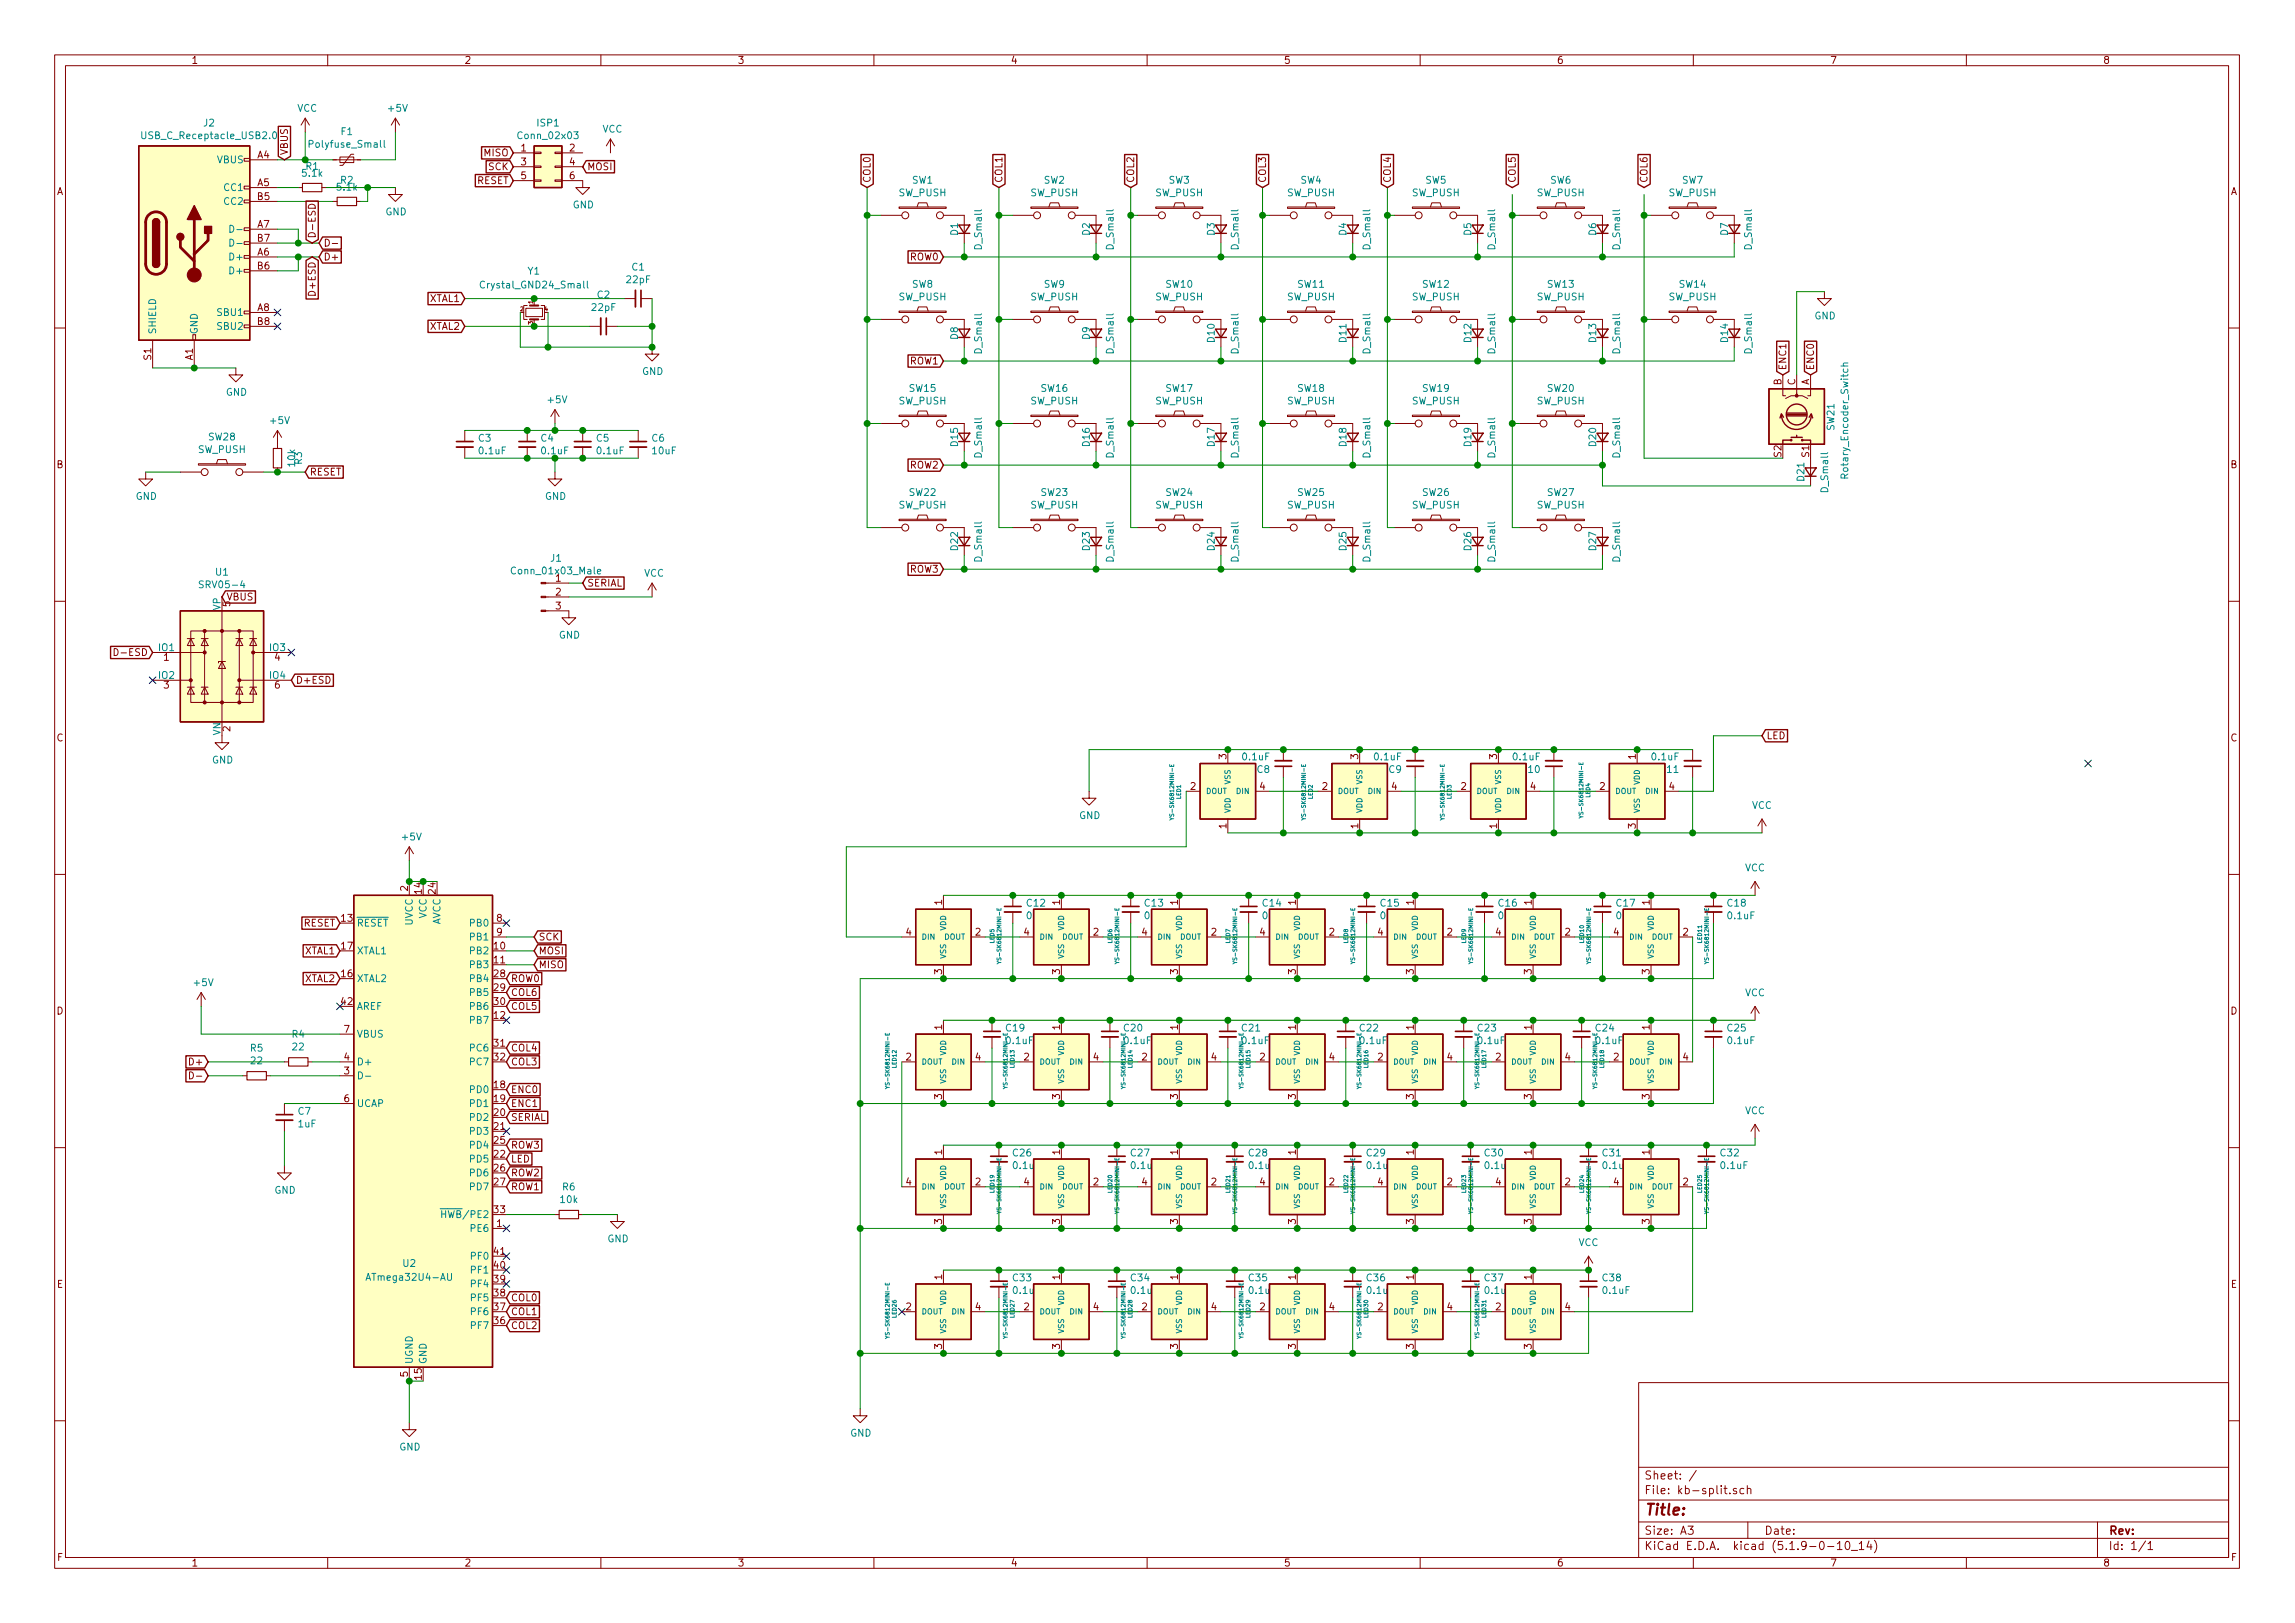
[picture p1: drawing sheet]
<svg xmlns="http://www.w3.org/2000/svg" width="420mm" height="297mm" viewBox="0 0 420 297" stroke-linecap="round" stroke-linejoin="round" font-family="sans-serif">
<defs><g id="words">
<text font-size="2.8" fill="#840000" x="301" y="277.3">Title:</text>
<g font-size="2.1" fill="#840000">
<text x="301" y="273.5">File: kb-split.sch</text>
<text x="301" y="270.8">Sheet: /</text>
<text x="301" y="280.9">Size: A3</text>
<text x="323" y="280.9">Date:</text>
<text x="386" y="280.9">Rev:</text>
<text x="301" y="283.7">KiCad E.D.A. kicad (5.1.9-0-10_14)</text>
<text x="386" y="283.7">Id: 1/1</text>
</g>
<g font-size="1.8" fill="#840000">
<text x="35" y="11.7">1</text>
<text x="85" y="11.7">2</text>
<text x="135" y="11.7">3</text>
<text x="185" y="11.7">4</text>
<text x="235" y="11.7">5</text>
<text x="285" y="11.7">6</text>
<text x="335" y="11.7">7</text>
<text x="385" y="11.7">8</text>
<text x="47.1" y="29">A4</text>
<text x="52.7" y="28.5" transform="rotate(-90 52.7 28.5)">VBUS</text>
<text x="88.7" y="28.6">MISO</text>
<text x="95.4" y="27.7">1</text>
<text x="104.3" y="27.7">2</text>
<text x="10.4" y="35.7">A</text>
<text x="47.1" y="34.1">A5</text>
<text x="87.3" y="33.7">RESET</text>
<text x="89.5" y="31.2">SCK</text>
<text x="95.4" y="30.3">3</text>
<text x="95.4" y="32.8">5</text>
<text x="104.3" y="30.3">4</text>
<text x="104.3" y="32.8">6</text>
<text x="107.5" y="31.2">MOSI</text>
<text x="159.4" y="33.5" transform="rotate(-90 159.4 33.5)">COL0</text>
<text x="183.5" y="33.5" transform="rotate(-90 183.5 33.5)">COL1</text>
<text x="207.6" y="33.5" transform="rotate(-90 207.6 33.5)">COL2</text>
<text x="231.8" y="33.5" transform="rotate(-90 231.8 33.5)">COL3</text>
<text x="254.6" y="33.5" transform="rotate(-90 254.6 33.5)">COL4</text>
<text x="277.5" y="33.5" transform="rotate(-90 277.5 33.5)">COL5</text>
<text x="301.6" y="33.5" transform="rotate(-90 301.6 33.5)">COL6</text>
<text x="408.4" y="35.7">A</text>
<text x="47.1" y="41.7">A7</text>
<text x="47.1" y="36.6">B5</text>
<text x="47.1" y="46.8">A6</text>
<text x="47.1" y="44.2">B7</text>
<text x="57.8" y="43.7" transform="rotate(-90 57.8 43.7)">D-ESD</text>
<text x="59.2" y="47.7">D+</text>
<text x="166.6" y="47.7">ROW0</text>
<text x="47.1" y="49.3">B6</text>
<text x="57.8" y="53.8" transform="rotate(-90 57.8 53.8)">D+ESD</text>
<text x="47.1" y="56.9">A8</text>
<text x="47.1" y="59.5">B8</text>
<text x="78.7" y="55.3">XTAL1</text>
<text x="27.7" y="65.9" transform="rotate(-90 27.7 65.9)">S1</text>
<text x="35.3" y="65.9" transform="rotate(-90 35.3 65.9)">A1</text>
<text x="78.7" y="60.4">XTAL2</text>
<text x="166.6" y="66.7">ROW1</text>
<text x="326.1" y="70.5" transform="rotate(-90 326.1 70.5)">B</text>
<text x="327" y="67.8" transform="rotate(-90 327 67.8)">ENC1</text>
<text x="328.7" y="70.5" transform="rotate(-90 328.7 70.5)">C</text>
<text x="331.2" y="70.5" transform="rotate(-90 331.2 70.5)">A</text>
<text x="332.1" y="67.8" transform="rotate(-90 332.1 67.8)">ENC0</text>
<text x="326.1" y="83.7" transform="rotate(-90 326.1 83.7)">S2</text>
<text x="331.2" y="83.7" transform="rotate(-90 331.2 83.7)">S1</text>
<text x="10.4" y="85.7">B</text>
<text x="56.7" y="87">RESET</text>
<text x="166.6" y="85.8">ROW2</text>
<text x="408.4" y="85.7">B</text>
<text x="101.8" y="106.5">1</text>
<text x="107.5" y="107.4">SERIAL</text>
<text x="166.6" y="104.8">ROW3</text>
<text x="41.4" y="109.9">VBUS</text>
<text x="42.2" y="111" transform="rotate(-90 42.2 111)">5</text>
<text x="101.8" y="109">2</text>
<text x="101.8" y="111.5">3</text>
<text x="21.6" y="120.1">D-ESD</text>
<text x="30" y="120.9">1</text>
<text x="50.3" y="120.9">4</text>
<text x="54.1" y="125.1">D+ESD</text>
<text x="30" y="126">3</text>
<text x="50.3" y="126">6</text>
<text x="10.4" y="135.7">C</text>
<text x="42.2" y="133.9" transform="rotate(-90 42.2 133.9)">2</text>
<text x="323.4" y="135.3">LED</text>
<text x="408.4" y="135.7">C</text>
<text x="224.5" y="138.9" transform="rotate(-90 224.5 138.9)">3</text>
<text x="248.7" y="138.9" transform="rotate(-90 248.7 138.9)">3</text>
<text x="274.1" y="138.9" transform="rotate(-90 274.1 138.9)">3</text>
<text x="299.5" y="138.9" transform="rotate(-90 299.5 138.9)">1</text>
<text x="218" y="144.6">2</text>
<text x="230.7" y="144.6">4</text>
<text x="242.1" y="144.6">2</text>
<text x="254.8" y="144.6">4</text>
<text x="267.5" y="144.6">2</text>
<text x="280.2" y="144.6">4</text>
<text x="292.9" y="144.6">2</text>
<text x="305.6" y="144.6">4</text>
<text x="224.5" y="151.6" transform="rotate(-90 224.5 151.6)">1</text>
<text x="248.7" y="151.6" transform="rotate(-90 248.7 151.6)">1</text>
<text x="274.1" y="151.6" transform="rotate(-90 274.1 151.6)">1</text>
<text x="299.5" y="151.6" transform="rotate(-90 299.5 151.6)">3</text>
<text x="74.7" y="163.1" transform="rotate(-90 74.7 163.1)">2</text>
<text x="77.2" y="163.6" transform="rotate(-90 77.2 163.6)">14</text>
<text x="79.8" y="163.6" transform="rotate(-90 79.8 163.6)">24</text>
<text x="172.5" y="165.6" transform="rotate(-90 172.5 165.6)">1</text>
<text x="194.1" y="165.6" transform="rotate(-90 194.1 165.6)">1</text>
<text x="215.6" y="165.6" transform="rotate(-90 215.6 165.6)">1</text>
<text x="237.2" y="165.6" transform="rotate(-90 237.2 165.6)">1</text>
<text x="258.8" y="165.6" transform="rotate(-90 258.8 165.6)">1</text>
<text x="280.4" y="165.6" transform="rotate(-90 280.4 165.6)">1</text>
<text x="302" y="165.6" transform="rotate(-90 302 165.6)">1</text>
<text x="55.5" y="169.6">RESET</text>
<text x="62.5" y="168.7">13</text>
<text x="62.5" y="173.8">17</text>
<text x="90.5" y="173.8">10</text>
<text x="91" y="168.7">8</text>
<text x="91" y="171.2">9</text>
<text x="98.6" y="172.1">SCK</text>
<text x="165.9" y="171.2">4</text>
<text x="178.6" y="171.2">2</text>
<text x="187.5" y="171.2">4</text>
<text x="200.2" y="171.2">2</text>
<text x="209.1" y="171.2">4</text>
<text x="221.8" y="171.2">2</text>
<text x="230.7" y="171.2">4</text>
<text x="243.4" y="171.2">2</text>
<text x="252.2" y="171.2">4</text>
<text x="264.9" y="171.2">2</text>
<text x="273.8" y="171.2">4</text>
<text x="286.5" y="171.2">2</text>
<text x="295.4" y="171.2">4</text>
<text x="308.1" y="171.2">2</text>
<text x="55.8" y="179.7">XTAL2</text>
<text x="55.8" y="174.7">XTAL1</text>
<text x="62.5" y="178.9">16</text>
<text x="90.5" y="176.3">11</text>
<text x="90.5" y="178.9">28</text>
<text x="93.5" y="179.7">ROW0</text>
<text x="98.6" y="174.7">MOSI</text>
<text x="98.6" y="177.2">MISO</text>
<text x="172.5" y="178.3" transform="rotate(-90 172.5 178.3)">3</text>
<text x="194.1" y="178.3" transform="rotate(-90 194.1 178.3)">3</text>
<text x="215.6" y="178.3" transform="rotate(-90 215.6 178.3)">3</text>
<text x="237.2" y="178.3" transform="rotate(-90 237.2 178.3)">3</text>
<text x="258.8" y="178.3" transform="rotate(-90 258.8 178.3)">3</text>
<text x="280.4" y="178.3" transform="rotate(-90 280.4 178.3)">3</text>
<text x="302" y="178.3" transform="rotate(-90 302 178.3)">3</text>
<text x="10.4" y="185.7">D</text>
<text x="62.5" y="183.9">42</text>
<text x="90.5" y="181.4">29</text>
<text x="90.5" y="183.9">30</text>
<text x="93.5" y="182.3">COL6</text>
<text x="93.5" y="184.8">COL5</text>
<text x="408.4" y="185.7">D</text>
<text x="63" y="189">7</text>
<text x="90.5" y="186.5">12</text>
<text x="90.5" y="191.6">31</text>
<text x="172.5" y="188.5" transform="rotate(-90 172.5 188.5)">1</text>
<text x="194.1" y="188.5" transform="rotate(-90 194.1 188.5)">1</text>
<text x="215.6" y="188.5" transform="rotate(-90 215.6 188.5)">1</text>
<text x="237.2" y="188.5" transform="rotate(-90 237.2 188.5)">1</text>
<text x="258.8" y="188.5" transform="rotate(-90 258.8 188.5)">1</text>
<text x="280.4" y="188.5" transform="rotate(-90 280.4 188.5)">1</text>
<text x="302" y="188.5" transform="rotate(-90 302 188.5)">1</text>
<text x="35" y="195">D+</text>
<text x="63" y="196.6">3</text>
<text x="63" y="194.1">4</text>
<text x="90.5" y="194.1">32</text>
<text x="93.5" y="192.4">COL4</text>
<text x="93.5" y="195">COL3</text>
<text x="165.9" y="194.1">2</text>
<text x="178.6" y="194.1">4</text>
<text x="187.5" y="194.1">2</text>
<text x="200.2" y="194.1">4</text>
<text x="209.1" y="194.1">2</text>
<text x="221.8" y="194.1">4</text>
<text x="230.7" y="194.1">2</text>
<text x="243.4" y="194.1">4</text>
<text x="252.2" y="194.1">2</text>
<text x="264.9" y="194.1">4</text>
<text x="273.8" y="194.1">2</text>
<text x="286.5" y="194.1">4</text>
<text x="295.4" y="194.1">2</text>
<text x="308.1" y="194.1">4</text>
<text x="63" y="201.7">6</text>
<text x="90.5" y="199.2">18</text>
<text x="90.5" y="201.7">19</text>
<text x="93.5" y="202.6">ENC1</text>
<text x="93.5" y="200.1">ENC0</text>
<text x="172.5" y="201.2" transform="rotate(-90 172.5 201.2)">3</text>
<text x="194.1" y="201.2" transform="rotate(-90 194.1 201.2)">3</text>
<text x="215.6" y="201.2" transform="rotate(-90 215.6 201.2)">3</text>
<text x="237.2" y="201.2" transform="rotate(-90 237.2 201.2)">3</text>
<text x="258.8" y="201.2" transform="rotate(-90 258.8 201.2)">3</text>
<text x="280.4" y="201.2" transform="rotate(-90 280.4 201.2)">3</text>
<text x="302" y="201.2" transform="rotate(-90 302 201.2)">3</text>
<text x="90.5" y="204.3">20</text>
<text x="90.5" y="206.8">21</text>
<text x="90.5" y="209.3">25</text>
<text x="93.5" y="205.1">SERIAL</text>
<text x="90.5" y="211.9">22</text>
<text x="90.5" y="214.4">26</text>
<text x="93.5" y="215.3">ROW2</text>
<text x="93.5" y="210.2">ROW3</text>
<text x="93.5" y="212.8">LED</text>
<text x="172.5" y="211.3" transform="rotate(-90 172.5 211.3)">1</text>
<text x="194.1" y="211.3" transform="rotate(-90 194.1 211.3)">1</text>
<text x="215.6" y="211.3" transform="rotate(-90 215.6 211.3)">1</text>
<text x="237.2" y="211.3" transform="rotate(-90 237.2 211.3)">1</text>
<text x="258.8" y="211.3" transform="rotate(-90 258.8 211.3)">1</text>
<text x="280.4" y="211.3" transform="rotate(-90 280.4 211.3)">1</text>
<text x="302" y="211.3" transform="rotate(-90 302 211.3)">1</text>
<text x="90.5" y="217">27</text>
<text x="93.5" y="217.8">ROW1</text>
<text x="165.9" y="217">4</text>
<text x="178.6" y="217">2</text>
<text x="187.5" y="217">4</text>
<text x="200.2" y="217">2</text>
<text x="209.1" y="217">4</text>
<text x="221.8" y="217">2</text>
<text x="230.7" y="217">4</text>
<text x="243.4" y="217">2</text>
<text x="252.2" y="217">4</text>
<text x="264.9" y="217">2</text>
<text x="273.8" y="217">4</text>
<text x="286.5" y="217">2</text>
<text x="295.4" y="217">4</text>
<text x="308.1" y="217">2</text>
<text x="90.5" y="222">33</text>
<text x="91" y="224.6">1</text>
<text x="172.5" y="224" transform="rotate(-90 172.5 224)">3</text>
<text x="194.1" y="224" transform="rotate(-90 194.1 224)">3</text>
<text x="215.6" y="224" transform="rotate(-90 215.6 224)">3</text>
<text x="237.2" y="224" transform="rotate(-90 237.2 224)">3</text>
<text x="258.8" y="224" transform="rotate(-90 258.8 224)">3</text>
<text x="280.4" y="224" transform="rotate(-90 280.4 224)">3</text>
<text x="302" y="224" transform="rotate(-90 302 224)">3</text>
<text x="90.5" y="232.2">40</text>
<text x="90.5" y="229.7">41</text>
<text x="10.4" y="235.7">E</text>
<text x="90.5" y="239.8">37</text>
<text x="90.5" y="237.3">38</text>
<text x="90.5" y="234.7">39</text>
<text x="93.5" y="238.2">COL0</text>
<text x="165.9" y="239.8">2</text>
<text x="172.5" y="234.2" transform="rotate(-90 172.5 234.2)">1</text>
<text x="178.6" y="239.8">4</text>
<text x="187.5" y="239.8">2</text>
<text x="194.1" y="234.2" transform="rotate(-90 194.1 234.2)">1</text>
<text x="200.2" y="239.8">4</text>
<text x="209.1" y="239.8">2</text>
<text x="215.6" y="234.2" transform="rotate(-90 215.6 234.2)">1</text>
<text x="221.8" y="239.8">4</text>
<text x="230.7" y="239.8">2</text>
<text x="237.2" y="234.2" transform="rotate(-90 237.2 234.2)">1</text>
<text x="243.4" y="239.8">4</text>
<text x="252.2" y="239.8">2</text>
<text x="258.8" y="234.2" transform="rotate(-90 258.8 234.2)">1</text>
<text x="264.9" y="239.8">4</text>
<text x="273.8" y="239.8">2</text>
<text x="280.4" y="234.2" transform="rotate(-90 280.4 234.2)">1</text>
<text x="286.5" y="239.8">4</text>
<text x="408.4" y="235.7">E</text>
<text x="90.5" y="242.4">36</text>
<text x="93.5" y="240.7">COL1</text>
<text x="93.5" y="243.2">COL2</text>
<text x="74.7" y="252" transform="rotate(-90 74.7 252)">5</text>
<text x="172.5" y="246.9" transform="rotate(-90 172.5 246.9)">3</text>
<text x="194.1" y="246.9" transform="rotate(-90 194.1 246.9)">3</text>
<text x="215.6" y="246.9" transform="rotate(-90 215.6 246.9)">3</text>
<text x="237.2" y="246.9" transform="rotate(-90 237.2 246.9)">3</text>
<text x="258.8" y="246.9" transform="rotate(-90 258.8 246.9)">3</text>
<text x="280.4" y="246.9" transform="rotate(-90 280.4 246.9)">3</text>
<text x="77.2" y="252.5" transform="rotate(-90 77.2 252.5)">15</text>
<text x="10.5" y="285.7">F</text>
<text x="35" y="286.7">1</text>
<text x="85" y="286.7">2</text>
<text x="135" y="286.7">3</text>
<text x="185" y="286.7">4</text>
<text x="235" y="286.7">5</text>
<text x="285" y="286.7">6</text>
<text x="335" y="286.7">7</text>
<text x="385" y="286.7">8</text>
<text x="408.5" y="285.7">F</text>
</g>
<g font-size="1.8" fill="#008484">
<text x="37.3" y="23.2">J2</text>
<text x="54.4" y="20.5">VCC</text>
<text x="71.2" y="20.5">+5V</text>
<text x="98.4" y="23.2">ISP1</text>
<text x="26.5" y="25.5">USB_C_Receptacle_USB2.0</text>
<text x="39.8" y="29.9">VBUS</text>
<text x="57" y="27">Polyfuse_Small</text>
<text x="62.5" y="24.7">F1</text>
<text x="95.1" y="25.5">Conn_02x03</text>
<text x="110.3" y="24.3">VCC</text>
<text x="41.2" y="35">CC1</text>
<text x="55.4" y="32.3">5.1k</text>
<text x="56" y="31.1">R1</text>
<text x="61.8" y="34.9">5.1k</text>
<text x="62.4" y="33.6">R2</text>
<text x="164.5" y="35.9">SW_PUSH</text>
<text x="167" y="33.6">SW1</text>
<text x="188.7" y="35.9">SW_PUSH</text>
<text x="191.1" y="33.6">SW2</text>
<text x="211.5" y="35.9">SW_PUSH</text>
<text x="214" y="33.6">SW3</text>
<text x="235.7" y="35.9">SW_PUSH</text>
<text x="238.1" y="33.6">SW4</text>
<text x="258.5" y="35.9">SW_PUSH</text>
<text x="261" y="33.6">SW5</text>
<text x="281.4" y="35.9">SW_PUSH</text>
<text x="283.8" y="33.6">SW6</text>
<text x="305.5" y="35.9">SW_PUSH</text>
<text x="308" y="33.6">SW7</text>
<text x="41.2" y="37.5">CC2</text>
<text x="70.6" y="39.4">GND</text>
<text x="104.9" y="38.1">GND</text>
<text x="42.4" y="47.7">D+</text>
<text x="175.4" y="43.1" transform="rotate(-90 175.4 43.1)">D1</text>
<text x="179.8" y="45.5" transform="rotate(-90 179.8 45.5)">D_Small</text>
<text x="199.5" y="43.1" transform="rotate(-90 199.5 43.1)">D2</text>
<text x="203.9" y="45.5" transform="rotate(-90 203.9 45.5)">D_Small</text>
<text x="222.4" y="43.1" transform="rotate(-90 222.4 43.1)">D3</text>
<text x="226.7" y="45.5" transform="rotate(-90 226.7 45.5)">D_Small</text>
<text x="246.5" y="43.1" transform="rotate(-90 246.5 43.1)">D4</text>
<text x="250.9" y="45.5" transform="rotate(-90 250.9 45.5)">D_Small</text>
<text x="269.4" y="43.1" transform="rotate(-90 269.4 43.1)">D5</text>
<text x="273.7" y="45.5" transform="rotate(-90 273.7 45.5)">D_Small</text>
<text x="292.2" y="43.1" transform="rotate(-90 292.2 43.1)">D6</text>
<text x="296.6" y="45.5" transform="rotate(-90 296.6 45.5)">D_Small</text>
<text x="316.4" y="43.1" transform="rotate(-90 316.4 43.1)">D7</text>
<text x="320.7" y="45.5" transform="rotate(-90 320.7 45.5)">D_Small</text>
<text x="42.4" y="50.2">D+</text>
<text x="88.5" y="52.8">Crystal_GND24_Small</text>
<text x="96.7" y="50.3">Y1</text>
<text x="114.8" y="51.8">22pF</text>
<text x="115.7" y="49.5">C1</text>
<text x="167" y="52.7">SW8</text>
<text x="191.1" y="52.7">SW9</text>
<text x="213.5" y="52.7">SW10</text>
<text x="237.6" y="52.7">SW11</text>
<text x="260.5" y="52.7">SW12</text>
<text x="283.3" y="52.7">SW13</text>
<text x="307.5" y="52.7">SW14</text>
<text x="40" y="57.8">SBU1</text>
<text x="108.4" y="56.9">22pF</text>
<text x="109.4" y="54.6">C2</text>
<text x="164.5" y="55">SW_PUSH</text>
<text x="188.7" y="55">SW_PUSH</text>
<text x="211.5" y="55">SW_PUSH</text>
<text x="235.7" y="55">SW_PUSH</text>
<text x="258.5" y="55">SW_PUSH</text>
<text x="281.4" y="55">SW_PUSH</text>
<text x="305.5" y="55">SW_PUSH</text>
<text x="332.2" y="58.5">GND</text>
<text x="28.6" y="61.3" transform="rotate(-90 28.6 61.3)">SHIELD</text>
<text x="36.2" y="61.3" transform="rotate(-90 36.2 61.3)">GND</text>
<text x="40" y="60.4">SBU2</text>
<text x="175.4" y="62.1" transform="rotate(-90 175.4 62.1)">D8</text>
<text x="179.8" y="64.6" transform="rotate(-90 179.8 64.6)">D_Small</text>
<text x="199.5" y="62.1" transform="rotate(-90 199.5 62.1)">D9</text>
<text x="203.9" y="64.6" transform="rotate(-90 203.9 64.6)">D_Small</text>
<text x="222.4" y="62.6" transform="rotate(-90 222.4 62.6)">D10</text>
<text x="226.7" y="64.6" transform="rotate(-90 226.7 64.6)">D_Small</text>
<text x="246.5" y="62.6" transform="rotate(-90 246.5 62.6)">D11</text>
<text x="250.9" y="64.6" transform="rotate(-90 250.9 64.6)">D_Small</text>
<text x="269.4" y="62.6" transform="rotate(-90 269.4 62.6)">D12</text>
<text x="273.7" y="64.6" transform="rotate(-90 273.7 64.6)">D_Small</text>
<text x="292.2" y="62.6" transform="rotate(-90 292.2 62.6)">D13</text>
<text x="296.6" y="64.6" transform="rotate(-90 296.6 64.6)">D_Small</text>
<text x="316.4" y="62.6" transform="rotate(-90 316.4 62.6)">D14</text>
<text x="320.7" y="64.6" transform="rotate(-90 320.7 64.6)">D_Small</text>
<text x="117.6" y="68.6">GND</text>
<text x="166.5" y="71.7">SW15</text>
<text x="190.6" y="71.7">SW16</text>
<text x="213.5" y="71.7">SW17</text>
<text x="237.6" y="71.7">SW18</text>
<text x="260.5" y="71.7">SW19</text>
<text x="283.3" y="71.7">SW20</text>
<text x="41.4" y="72.4">GND</text>
<text x="49.6" y="77.6">+5V</text>
<text x="100.4" y="73.8">+5V</text>
<text x="164.5" y="74">SW_PUSH</text>
<text x="188.7" y="74">SW_PUSH</text>
<text x="211.5" y="74">SW_PUSH</text>
<text x="235.7" y="74">SW_PUSH</text>
<text x="258.5" y="74">SW_PUSH</text>
<text x="281.4" y="74">SW_PUSH</text>
<text x="36.3" y="82.9">SW_PUSH</text>
<text x="38.2" y="80.6">SW28</text>
<text x="87.6" y="80.8">C3</text>
<text x="87.8" y="83.1">0.1uF</text>
<text x="99.1" y="80.8">C4</text>
<text x="99.2" y="83.1">0.1uF</text>
<text x="109.2" y="80.8">C5</text>
<text x="109.4" y="83.1">0.1uF</text>
<text x="119.4" y="80.8">C6</text>
<text x="119.5" y="83.1">10uF</text>
<text x="175.4" y="81.6" transform="rotate(-90 175.4 81.6)">D15</text>
<text x="179.8" y="83.6" transform="rotate(-90 179.8 83.6)">D_Small</text>
<text x="199.5" y="81.6" transform="rotate(-90 199.5 81.6)">D16</text>
<text x="203.9" y="83.6" transform="rotate(-90 203.9 83.6)">D_Small</text>
<text x="222.4" y="81.6" transform="rotate(-90 222.4 81.6)">D17</text>
<text x="226.7" y="83.6" transform="rotate(-90 226.7 83.6)">D_Small</text>
<text x="246.5" y="81.6" transform="rotate(-90 246.5 81.6)">D18</text>
<text x="250.9" y="83.6" transform="rotate(-90 250.9 83.6)">D_Small</text>
<text x="269.4" y="81.6" transform="rotate(-90 269.4 81.6)">D19</text>
<text x="273.7" y="83.6" transform="rotate(-90 273.7 83.6)">D_Small</text>
<text x="292.2" y="81.6" transform="rotate(-90 292.2 81.6)">D20</text>
<text x="296.6" y="83.6" transform="rotate(-90 296.6 83.6)">D_Small</text>
<text x="335.8" y="78.7" transform="rotate(-90 335.8 78.7)">SW21</text>
<text x="54" y="85.3" transform="rotate(-90 54 85.3)">10k</text>
<text x="55.3" y="85" transform="rotate(-90 55.3 85)">R3</text>
<text x="330.3" y="88" transform="rotate(-90 330.3 88)">D21</text>
<text x="334.7" y="90" transform="rotate(-90 334.7 90)">D_Small</text>
<text x="338.4" y="87.1" transform="rotate(-90 338.4 87.1)">Rotary_Encoder_Switch</text>
<text x="24.8" y="91.5">GND</text>
<text x="99.8" y="91.5">GND</text>
<text x="164.5" y="93.1">SW_PUSH</text>
<text x="166.5" y="90.8">SW22</text>
<text x="188.7" y="93.1">SW_PUSH</text>
<text x="190.6" y="90.8">SW23</text>
<text x="211.5" y="93.1">SW_PUSH</text>
<text x="213.5" y="90.8">SW24</text>
<text x="235.7" y="93.1">SW_PUSH</text>
<text x="237.6" y="90.8">SW25</text>
<text x="258.5" y="93.1">SW_PUSH</text>
<text x="260.5" y="90.8">SW26</text>
<text x="281.4" y="93.1">SW_PUSH</text>
<text x="283.3" y="90.8">SW27</text>
<text x="175.4" y="100.7" transform="rotate(-90 175.4 100.7)">D22</text>
<text x="199.5" y="100.7" transform="rotate(-90 199.5 100.7)">D23</text>
<text x="222.4" y="100.7" transform="rotate(-90 222.4 100.7)">D24</text>
<text x="246.5" y="100.7" transform="rotate(-90 246.5 100.7)">D25</text>
<text x="269.4" y="100.7" transform="rotate(-90 269.4 100.7)">D26</text>
<text x="292.2" y="100.7" transform="rotate(-90 292.2 100.7)">D27</text>
<text x="37.1" y="107.7">SRV05-4</text>
<text x="39.5" y="105.3">U1</text>
<text x="94.1" y="105.1">Conn_01x03_Male</text>
<text x="100.8" y="102.8">J1</text>
<text x="117.9" y="105.5">VCC</text>
<text x="179.8" y="102.7" transform="rotate(-90 179.8 102.7)">D_Small</text>
<text x="203.9" y="102.7" transform="rotate(-90 203.9 102.7)">D_Small</text>
<text x="226.7" y="102.7" transform="rotate(-90 226.7 102.7)">D_Small</text>
<text x="250.9" y="102.7" transform="rotate(-90 250.9 102.7)">D_Small</text>
<text x="273.7" y="102.7" transform="rotate(-90 273.7 102.7)">D_Small</text>
<text x="296.6" y="102.7" transform="rotate(-90 296.6 102.7)">D_Small</text>
<text x="40.4" y="111.7" transform="rotate(-90 40.4 111.7)">VP</text>
<text x="29.1" y="119.2">IO1</text>
<text x="49.4" y="119.2">IO3</text>
<text x="102.3" y="116.9">GND</text>
<text x="29.1" y="124.2">IO2</text>
<text x="49.4" y="124.2">IO4</text>
<text x="40.4" y="134.6" transform="rotate(-90 40.4 134.6)">VN</text>
<text x="38.8" y="139.7">GND</text>
<text x="227.6" y="139.2">0.1uF</text>
<text x="230.2" y="141.5">C8</text>
<text x="251.7" y="139.2">0.1uF</text>
<text x="254.3" y="141.5">C9</text>
<text x="277.1" y="139.2">0.1uF</text>
<text x="278.6" y="141.5">C10</text>
<text x="302.5" y="139.2">0.1uF</text>
<text x="304" y="141.5">C11</text>
<text x="197.6" y="149.9">GND</text>
<text x="320.7" y="148">VCC</text>
<text x="73.7" y="153.8">+5V</text>
<text x="319.5" y="159.5">VCC</text>
<text x="188" y="165.9">C12</text>
<text x="209.6" y="165.9">C13</text>
<text x="231.2" y="165.9">C14</text>
<text x="252.8" y="165.9">C15</text>
<text x="274.4" y="165.9">C16</text>
<text x="296" y="165.9">C17</text>
<text x="316.3" y="165.9">C18</text>
<text x="65.3" y="169.6">RESET</text>
<text x="75.6" y="169.4" transform="rotate(-90 75.6 169.4)">UVCC</text>
<text x="78.1" y="168.1" transform="rotate(-90 78.1 168.1)">VCC</text>
<text x="80.6" y="169.4" transform="rotate(-90 80.6 169.4)">AVCC</text>
<text x="86.2" y="169.6">PB0</text>
<text x="86.2" y="172.1">PB1</text>
<text x="188.1" y="168.2">0.1uF</text>
<text x="209.7" y="168.2">0.1uF</text>
<text x="231.3" y="168.2">0.1uF</text>
<text x="252.9" y="168.2">0.1uF</text>
<text x="274.5" y="168.2">0.1uF</text>
<text x="296.1" y="168.2">0.1uF</text>
<text x="316.4" y="168.2">0.1uF</text>
<text x="65.3" y="179.7">XTAL2</text>
<text x="65.3" y="174.7">XTAL1</text>
<text x="86.2" y="174.7">PB2</text>
<text x="86.2" y="177.2">PB3</text>
<text x="86.2" y="179.7">PB4</text>
<text x="35.6" y="180.5">+5V</text>
<text x="65.3" y="184.8">AREF</text>
<text x="86.2" y="182.3">PB5</text>
<text x="86.2" y="184.8">PB6</text>
<text x="319.5" y="182.3">VCC</text>
<text x="53.5" y="189.9">R4</text>
<text x="65.3" y="189.9">VBUS</text>
<text x="86.2" y="187.4">PB7</text>
<text x="184.2" y="188.8">C19</text>
<text x="184.3" y="191.1">0.1uF</text>
<text x="205.8" y="188.8">C20</text>
<text x="205.9" y="191.1">0.1uF</text>
<text x="227.4" y="188.8">C21</text>
<text x="227.5" y="191.1">0.1uF</text>
<text x="249" y="188.8">C22</text>
<text x="249.1" y="191.1">0.1uF</text>
<text x="270.6" y="188.8">C23</text>
<text x="270.7" y="191.1">0.1uF</text>
<text x="292.2" y="188.8">C24</text>
<text x="292.3" y="191.1">0.1uF</text>
<text x="316.3" y="188.8">C25</text>
<text x="316.4" y="191.1">0.1uF</text>
<text x="45.9" y="192.5">R5</text>
<text x="46" y="194.8">22</text>
<text x="53.6" y="192.2">22</text>
<text x="65.3" y="195">D+</text>
<text x="86.2" y="192.4">PC6</text>
<text x="86.2" y="195">PC7</text>
<text x="65.3" y="202.6">UCAP</text>
<text x="86.2" y="200.1">PD0</text>
<text x="86.2" y="202.6">PD1</text>
<text x="319.5" y="203.9">VCC</text>
<text x="54.6" y="204">C7</text>
<text x="54.6" y="206.3">1uF</text>
<text x="86.2" y="205.1">PD2</text>
<text x="86.2" y="207.7">PD3</text>
<text x="86.2" y="212.8">PD5</text>
<text x="86.2" y="210.2">PD4</text>
<text x="86.2" y="215.3">PD6</text>
<text x="185.5" y="211.6">C26</text>
<text x="185.6" y="214">0.1uF</text>
<text x="207.1" y="211.6">C27</text>
<text x="207.2" y="214">0.1uF</text>
<text x="228.7" y="211.6">C28</text>
<text x="228.8" y="214">0.1uF</text>
<text x="250.3" y="211.6">C29</text>
<text x="250.4" y="214">0.1uF</text>
<text x="271.9" y="211.6">C30</text>
<text x="272" y="214">0.1uF</text>
<text x="293.4" y="211.6">C31</text>
<text x="293.5" y="214">0.1uF</text>
<text x="315" y="211.6">C32</text>
<text x="315.1" y="214">0.1uF</text>
<text x="50.2" y="218.5">GND</text>
<text x="86.2" y="217.8">PD7</text>
<text x="102.7" y="220.2">10k</text>
<text x="103" y="217.9">R6</text>
<text x="81.6" y="222.9">HWB/PE2</text>
<text x="86.3" y="225.5">PE6</text>
<text x="111.2" y="227.4">GND</text>
<text x="73.8" y="231.9">U2</text>
<text x="86.4" y="233.1">PF1</text>
<text x="86.4" y="230.5">PF0</text>
<text x="289" y="228.1">VCC</text>
<text x="67.8" y="234.4">ATmega32U4-AU</text>
<text x="86.4" y="238.2">PF5</text>
<text x="86.4" y="235.6">PF4</text>
<text x="185.5" y="234.5">C33</text>
<text x="185.6" y="236.8">0.1uF</text>
<text x="207.1" y="234.5">C34</text>
<text x="207.2" y="236.8">0.1uF</text>
<text x="228.7" y="234.5">C35</text>
<text x="228.8" y="236.8">0.1uF</text>
<text x="250.3" y="234.5">C36</text>
<text x="250.4" y="236.8">0.1uF</text>
<text x="271.9" y="234.5">C37</text>
<text x="272" y="236.8">0.1uF</text>
<text x="293.4" y="234.5">C38</text>
<text x="293.5" y="236.8">0.1uF</text>
<text x="86.4" y="243.2">PF7</text>
<text x="86.4" y="240.7">PF6</text>
<text x="75.6" y="249.7" transform="rotate(-90 75.6 249.7)">UGND</text>
<text x="78.1" y="249.7" transform="rotate(-90 78.1 249.7)">GND</text>
<text x="155.7" y="262.9">GND</text>
<text x="73.1" y="265.5">GND</text>
</g>
<g font-size="1.4" fill="#008484">
<text x="225.3" y="143.5" transform="rotate(-90 225.3 143.5)">VSS</text>
<text x="249.4" y="143.5" transform="rotate(-90 249.4 143.5)">VSS</text>
<text x="274.8" y="143.5" transform="rotate(-90 274.8 143.5)">VSS</text>
<text x="300.2" y="143.7" transform="rotate(-90 300.2 143.7)">VDD</text>
<text x="220.7" y="145.3">DOUT</text>
<text x="225.3" y="148.9" transform="rotate(-90 225.3 148.9)">VDD</text>
<text x="226.5" y="145.3">DIN</text>
<text x="244.9" y="145.3">DOUT</text>
<text x="249.4" y="148.9" transform="rotate(-90 249.4 148.9)">VDD</text>
<text x="250.6" y="145.3">DIN</text>
<text x="270.3" y="145.3">DOUT</text>
<text x="274.8" y="148.9" transform="rotate(-90 274.8 148.9)">VDD</text>
<text x="276" y="145.3">DIN</text>
<text x="295.7" y="145.3">DOUT</text>
<text x="300.2" y="148.9" transform="rotate(-90 300.2 148.9)">VSS</text>
<text x="301.4" y="145.3">DIN</text>
<text x="168.7" y="172">DIN</text>
<text x="172.9" y="172">DOUT</text>
<text x="173.2" y="170.3" transform="rotate(-90 173.2 170.3)">VDD</text>
<text x="190.2" y="172">DIN</text>
<text x="194.5" y="172">DOUT</text>
<text x="194.8" y="170.3" transform="rotate(-90 194.8 170.3)">VDD</text>
<text x="211.8" y="172">DIN</text>
<text x="216.1" y="172">DOUT</text>
<text x="216.4" y="170.3" transform="rotate(-90 216.4 170.3)">VDD</text>
<text x="233.4" y="172">DIN</text>
<text x="237.6" y="172">DOUT</text>
<text x="238" y="170.3" transform="rotate(-90 238 170.3)">VDD</text>
<text x="255" y="172">DIN</text>
<text x="259.2" y="172">DOUT</text>
<text x="259.6" y="170.3" transform="rotate(-90 259.6 170.3)">VDD</text>
<text x="276.6" y="172">DIN</text>
<text x="280.8" y="172">DOUT</text>
<text x="281.2" y="170.3" transform="rotate(-90 281.2 170.3)">VDD</text>
<text x="298.2" y="172">DIN</text>
<text x="302.4" y="172">DOUT</text>
<text x="302.7" y="170.3" transform="rotate(-90 302.7 170.3)">VDD</text>
<text x="173.2" y="175.6" transform="rotate(-90 173.2 175.6)">VSS</text>
<text x="194.8" y="175.6" transform="rotate(-90 194.8 175.6)">VSS</text>
<text x="216.4" y="175.6" transform="rotate(-90 216.4 175.6)">VSS</text>
<text x="238" y="175.6" transform="rotate(-90 238 175.6)">VSS</text>
<text x="259.6" y="175.6" transform="rotate(-90 259.6 175.6)">VSS</text>
<text x="281.2" y="175.6" transform="rotate(-90 281.2 175.6)">VSS</text>
<text x="302.7" y="175.6" transform="rotate(-90 302.7 175.6)">VSS</text>
<text x="168.7" y="194.8">DOUT</text>
<text x="173.2" y="193.2" transform="rotate(-90 173.2 193.2)">VDD</text>
<text x="174.4" y="194.8">DIN</text>
<text x="190.2" y="194.8">DOUT</text>
<text x="194.8" y="193.2" transform="rotate(-90 194.8 193.2)">VDD</text>
<text x="196" y="194.8">DIN</text>
<text x="211.8" y="194.8">DOUT</text>
<text x="216.4" y="193.2" transform="rotate(-90 216.4 193.2)">VDD</text>
<text x="217.6" y="194.8">DIN</text>
<text x="233.4" y="194.8">DOUT</text>
<text x="238" y="193.2" transform="rotate(-90 238 193.2)">VDD</text>
<text x="239.2" y="194.8">DIN</text>
<text x="255" y="194.8">DOUT</text>
<text x="259.6" y="193.2" transform="rotate(-90 259.6 193.2)">VDD</text>
<text x="260.8" y="194.8">DIN</text>
<text x="276.6" y="194.8">DOUT</text>
<text x="281.2" y="193.2" transform="rotate(-90 281.2 193.2)">VDD</text>
<text x="282.3" y="194.8">DIN</text>
<text x="298.2" y="194.8">DOUT</text>
<text x="302.7" y="193.2" transform="rotate(-90 302.7 193.2)">VDD</text>
<text x="303.9" y="194.8">DIN</text>
<text x="173.2" y="198.4" transform="rotate(-90 173.2 198.4)">VSS</text>
<text x="194.8" y="198.4" transform="rotate(-90 194.8 198.4)">VSS</text>
<text x="216.4" y="198.4" transform="rotate(-90 216.4 198.4)">VSS</text>
<text x="238" y="198.4" transform="rotate(-90 238 198.4)">VSS</text>
<text x="259.6" y="198.4" transform="rotate(-90 259.6 198.4)">VSS</text>
<text x="281.2" y="198.4" transform="rotate(-90 281.2 198.4)">VSS</text>
<text x="302.7" y="198.4" transform="rotate(-90 302.7 198.4)">VSS</text>
<text x="168.7" y="217.7">DIN</text>
<text x="172.9" y="217.7">DOUT</text>
<text x="173.2" y="221.3" transform="rotate(-90 173.2 221.3)">VSS</text>
<text x="173.2" y="216.1" transform="rotate(-90 173.2 216.1)">VDD</text>
<text x="190.2" y="217.7">DIN</text>
<text x="194.5" y="217.7">DOUT</text>
<text x="194.8" y="221.3" transform="rotate(-90 194.8 221.3)">VSS</text>
<text x="194.8" y="216.1" transform="rotate(-90 194.8 216.1)">VDD</text>
<text x="211.8" y="217.7">DIN</text>
<text x="216.1" y="217.7">DOUT</text>
<text x="216.4" y="221.3" transform="rotate(-90 216.4 221.3)">VSS</text>
<text x="216.4" y="216.1" transform="rotate(-90 216.4 216.1)">VDD</text>
<text x="233.4" y="217.7">DIN</text>
<text x="237.6" y="217.7">DOUT</text>
<text x="238" y="221.3" transform="rotate(-90 238 221.3)">VSS</text>
<text x="238" y="216.1" transform="rotate(-90 238 216.1)">VDD</text>
<text x="255" y="217.7">DIN</text>
<text x="259.2" y="217.7">DOUT</text>
<text x="259.6" y="221.3" transform="rotate(-90 259.6 221.3)">VSS</text>
<text x="259.6" y="216.1" transform="rotate(-90 259.6 216.1)">VDD</text>
<text x="276.6" y="217.7">DIN</text>
<text x="280.8" y="217.7">DOUT</text>
<text x="281.2" y="221.3" transform="rotate(-90 281.2 221.3)">VSS</text>
<text x="281.2" y="216.1" transform="rotate(-90 281.2 216.1)">VDD</text>
<text x="298.2" y="217.7">DIN</text>
<text x="302.4" y="217.7">DOUT</text>
<text x="302.7" y="221.3" transform="rotate(-90 302.7 221.3)">VSS</text>
<text x="302.7" y="216.1" transform="rotate(-90 302.7 216.1)">VDD</text>
<text x="173.2" y="238.9" transform="rotate(-90 173.2 238.9)">VDD</text>
<text x="194.8" y="238.9" transform="rotate(-90 194.8 238.9)">VDD</text>
<text x="216.4" y="238.9" transform="rotate(-90 216.4 238.9)">VDD</text>
<text x="238" y="238.9" transform="rotate(-90 238 238.9)">VDD</text>
<text x="259.6" y="238.9" transform="rotate(-90 259.6 238.9)">VDD</text>
<text x="281.2" y="238.9" transform="rotate(-90 281.2 238.9)">VDD</text>
<text x="168.7" y="240.5">DOUT</text>
<text x="173.2" y="244.1" transform="rotate(-90 173.2 244.1)">VSS</text>
<text x="174.4" y="240.5">DIN</text>
<text x="190.2" y="240.5">DOUT</text>
<text x="194.8" y="244.1" transform="rotate(-90 194.8 244.1)">VSS</text>
<text x="196" y="240.5">DIN</text>
<text x="211.8" y="240.5">DOUT</text>
<text x="216.4" y="244.1" transform="rotate(-90 216.4 244.1)">VSS</text>
<text x="217.6" y="240.5">DIN</text>
<text x="233.4" y="240.5">DOUT</text>
<text x="238" y="244.1" transform="rotate(-90 238 244.1)">VSS</text>
<text x="239.2" y="240.5">DIN</text>
<text x="255" y="240.5">DOUT</text>
<text x="259.6" y="244.1" transform="rotate(-90 259.6 244.1)">VSS</text>
<text x="260.8" y="240.5">DIN</text>
<text x="276.6" y="240.5">DOUT</text>
<text x="281.2" y="244.1" transform="rotate(-90 281.2 244.1)">VSS</text>
<text x="282.3" y="240.5">DIN</text>
</g>
<g font-size="1.1" fill="#840000">
<text x="95.3" y="57">2</text>
<text x="97.6" y="59.4" transform="rotate(-90 97.6 59.4)">3</text>
<text x="97.6" y="55.6" transform="rotate(-90 97.6 55.6)">1</text>
<text x="99.7" y="57">4</text>
</g>
<g font-size="1" fill="#008484">
<text x="214.9" y="149.3" transform="rotate(-90 214.9 149.3)">YS-SK6812MINI-E</text>
<text x="216.2" y="146.2" transform="rotate(-90 216.2 146.2)">LED1</text>
<text x="239" y="149.3" transform="rotate(-90 239 149.3)">YS-SK6812MINI-E</text>
<text x="240.3" y="146.2" transform="rotate(-90 240.3 146.2)">LED2</text>
<text x="264.4" y="149.3" transform="rotate(-90 264.4 149.3)">YS-SK6812MINI-E</text>
<text x="265.7" y="146.2" transform="rotate(-90 265.7 146.2)">LED3</text>
<text x="289.8" y="148.9" transform="rotate(-90 289.8 148.9)">YS-SK6812MINI-E</text>
<text x="291.1" y="146" transform="rotate(-90 291.1 146)">LED4</text>
<text x="182" y="172.6" transform="rotate(-90 182 172.6)">LED5</text>
<text x="203.6" y="172.6" transform="rotate(-90 203.6 172.6)">LED6</text>
<text x="225.2" y="172.6" transform="rotate(-90 225.2 172.6)">LED7</text>
<text x="246.8" y="172.6" transform="rotate(-90 246.8 172.6)">LED8</text>
<text x="268.4" y="172.6" transform="rotate(-90 268.4 172.6)">LED9</text>
<text x="290" y="172.6" transform="rotate(-90 290 172.6)">LED10</text>
<text x="311.6" y="172.6" transform="rotate(-90 311.6 172.6)">LED11</text>
<text x="183.3" y="175.6" transform="rotate(-90 183.3 175.6)">YS-SK6812MINI-E</text>
<text x="204.9" y="175.6" transform="rotate(-90 204.9 175.6)">YS-SK6812MINI-E</text>
<text x="226.5" y="175.6" transform="rotate(-90 226.5 175.6)">YS-SK6812MINI-E</text>
<text x="248.1" y="175.6" transform="rotate(-90 248.1 175.6)">YS-SK6812MINI-E</text>
<text x="269.6" y="175.6" transform="rotate(-90 269.6 175.6)">YS-SK6812MINI-E</text>
<text x="291.2" y="175.6" transform="rotate(-90 291.2 175.6)">YS-SK6812MINI-E</text>
<text x="312.8" y="175.6" transform="rotate(-90 312.8 175.6)">YS-SK6812MINI-E</text>
<text x="164.1" y="195.4" transform="rotate(-90 164.1 195.4)">LED12</text>
<text x="185.7" y="195.4" transform="rotate(-90 185.7 195.4)">LED13</text>
<text x="207.3" y="195.4" transform="rotate(-90 207.3 195.4)">LED14</text>
<text x="228.9" y="195.4" transform="rotate(-90 228.9 195.4)">LED15</text>
<text x="250.5" y="195.4" transform="rotate(-90 250.5 195.4)">LED16</text>
<text x="272.1" y="195.4" transform="rotate(-90 272.1 195.4)">LED17</text>
<text x="293.6" y="195.4" transform="rotate(-90 293.6 195.4)">LED18</text>
<text x="162.8" y="198.5" transform="rotate(-90 162.8 198.5)">YS-SK6812MINI-E</text>
<text x="184.4" y="198.5" transform="rotate(-90 184.4 198.5)">YS-SK6812MINI-E</text>
<text x="206" y="198.5" transform="rotate(-90 206 198.5)">YS-SK6812MINI-E</text>
<text x="227.6" y="198.5" transform="rotate(-90 227.6 198.5)">YS-SK6812MINI-E</text>
<text x="249.2" y="198.5" transform="rotate(-90 249.2 198.5)">YS-SK6812MINI-E</text>
<text x="270.8" y="198.5" transform="rotate(-90 270.8 198.5)">YS-SK6812MINI-E</text>
<text x="292.4" y="198.5" transform="rotate(-90 292.4 198.5)">YS-SK6812MINI-E</text>
<text x="182" y="218.3" transform="rotate(-90 182 218.3)">LED19</text>
<text x="183.3" y="221.3" transform="rotate(-90 183.3 221.3)">YS-SK6812MINI-E</text>
<text x="203.6" y="218.3" transform="rotate(-90 203.6 218.3)">LED20</text>
<text x="204.9" y="221.3" transform="rotate(-90 204.9 221.3)">YS-SK6812MINI-E</text>
<text x="225.2" y="218.3" transform="rotate(-90 225.2 218.3)">LED21</text>
<text x="226.5" y="221.3" transform="rotate(-90 226.5 221.3)">YS-SK6812MINI-E</text>
<text x="246.8" y="218.3" transform="rotate(-90 246.8 218.3)">LED22</text>
<text x="248.1" y="221.3" transform="rotate(-90 248.1 221.3)">YS-SK6812MINI-E</text>
<text x="268.4" y="218.3" transform="rotate(-90 268.4 218.3)">LED23</text>
<text x="269.6" y="221.3" transform="rotate(-90 269.6 221.3)">YS-SK6812MINI-E</text>
<text x="290" y="218.3" transform="rotate(-90 290 218.3)">LED24</text>
<text x="291.2" y="221.3" transform="rotate(-90 291.2 221.3)">YS-SK6812MINI-E</text>
<text x="311.6" y="218.3" transform="rotate(-90 311.6 218.3)">LED25</text>
<text x="312.8" y="221.3" transform="rotate(-90 312.8 221.3)">YS-SK6812MINI-E</text>
<text x="162.8" y="244.2" transform="rotate(-90 162.8 244.2)">YS-SK6812MINI-E</text>
<text x="164.1" y="241.2" transform="rotate(-90 164.1 241.2)">LED26</text>
<text x="184.4" y="244.2" transform="rotate(-90 184.4 244.2)">YS-SK6812MINI-E</text>
<text x="185.7" y="241.2" transform="rotate(-90 185.7 241.2)">LED27</text>
<text x="206" y="244.2" transform="rotate(-90 206 244.2)">YS-SK6812MINI-E</text>
<text x="207.3" y="241.2" transform="rotate(-90 207.3 241.2)">LED28</text>
<text x="227.6" y="244.2" transform="rotate(-90 227.6 244.2)">YS-SK6812MINI-E</text>
<text x="228.9" y="241.2" transform="rotate(-90 228.9 241.2)">LED29</text>
<text x="249.2" y="244.2" transform="rotate(-90 249.2 244.2)">YS-SK6812MINI-E</text>
<text x="250.5" y="241.2" transform="rotate(-90 250.5 241.2)">LED30</text>
<text x="270.8" y="244.2" transform="rotate(-90 270.8 244.2)">YS-SK6812MINI-E</text>
<text x="272.1" y="241.2" transform="rotate(-90 272.1 241.2)">LED31</text>
</g>
</g></defs>
<g fill="none" stroke="#840000" stroke-width=".18">
<path d="M10 10h400v277h-400zM12 12h396v273.1h-396zM60 10v2M110 10v2M160 10v2M210 10v2M260 10v2M310 10v2M360 10v2M44.7 36.6h1v.5h-1zM44.7 34.1h1v.5h-1zM44.7 29h1v.5h-1z"/>
<path d="M45.7 36.9h5.1M45.7 34.3h5.1M45.7 29.2h5.1M54.6 34.3h.8M55.9 21.6l-.8 1.3M55.9 21.6v2.6M55.9 21.6l.7 1.3M56.6 37.5a.67 .67 0 0 1 .8-.1 .67 .67 0 0 1 .3 .7h-1.3zM58.9 34.3h.8M61 36.9h.7M61 29.2h5M62.2 28.7h2.6v1.1h-2.6z"/>
<path d="M64.8 28.2h-.5l-1.6 2.1h-.5M65.3 36.9h.7M72.4 34.3v1.3h1.3l-1.3 1.3-1.3-1.3h1.3M72.4 21.6l-.8 1.3M72.4 21.6v2.6M72.4 21.6l.8 1.3M94 28h3.8M94 30.5h3.8M94 33.1h3.8M97.8 32.9h1.3v.3h-1.3zM97.8 27.8h1.3v.3h-1.3zM97.8 30.4h1.3v.2h-1.3z"/>
<path d="M101.6 32.9h1.3v.3h-1.3zM101.6 27.8h1.3v.3h-1.3zM101.6 30.4h1.3v.2h-1.3zM102.9 33.1h3.8v1.2h1.2l-1.2 1.3-1.3-1.3h1.3M102.9 28h3.8M102.9 30.5h3.8M111.8 25.4l-.8 1.3M111.8 25.4v2.6M111.8 25.4l.7 1.3M161.3 39.4h3.8M164.6 37.9h8.6v.2h-8.6zM167.9 37.9l.2-.8h1.6l.2 .8"/>
<path d="M172.7 39.4h3.8v5.1M185.4 39.4h3.8M188.7 37.9h8.7v.2h-8.7zM192 37.9l.3-.8h1.5l.3 .8M196.8 39.4h3.9v5.1M208.3 39.4h3.8M211.6 37.9h8.6v.2h-8.6zM214.9 37.9l.2-.8h1.6l.2 .8M219.7 39.4h3.8v5.1M232.4 39.4h3.8M235.7 37.9h8.6v.2h-8.6zM239 37.9l.3-.8h1.5l.2 .8"/>
<path d="M243.8 39.4h3.8v5.1M255.3 39.4h3.8M258.6 37.9h8.6v.2h-8.6zM261.9 37.9l.2-.8h1.6l.2 .8M266.7 39.4h3.8v5.1M278.1 39.4h3.8M281.4 37.9h8.7v.2h-8.7zM284.7 37.9l.3-.8h1.5l.3 .8M289.6 39.4h3.8v5.1M302.3 39.4h3.8M305.6 37.9h8.6v.2h-8.6zM308.9 37.9l.2-.8h1.5l.3 .8"/>
<path d="M313.7 39.4h3.8v5.1M44.7 59.5h1v.5h-1zM44.7 56.9h1v.5h-1zM44.7 49.3h1v.5h-1zM44.7 46.8h1v.5h-1zM44.7 44.2h1v.5h-1zM44.7 41.7h1v.5h-1zM45.7 59.7h5.1M45.7 47h5.1M45.7 41.9h5.1M45.7 57.2h5.1M45.7 49.6h5.1"/>
<path d="M45.7 44.5h5.1M59.6 43.8a.64 .64 0 0 1 .7 .6 .64 .64 0 0 1-.7 .6zM60.8 44.6h1M96.3 56.4h3v1.5h-3zM96.5 55.9h-.6v2.6h.6M97.8 54.6v1.3M97.8 58.5v1.2M99.1 55.9h.6v2.6h-.6M107.9 59.7h2.1M111 59.7h2M114.3 54.6h2M117.3 54.6h2.1"/>
<path d="M161.3 58.5h3.8M164.6 56.9h8.6v.3h-8.6zM167.9 56.9l.2-.7h1.6l.2 .7M172.7 58.5h3.8v5M185.4 58.5h3.8M188.7 56.9h8.7v.3h-8.7zM192 56.9l.3-.7h1.5l.3 .7M196.8 58.5h3.9v5M208.3 58.5h3.8M211.6 56.9h8.6v.3h-8.6zM214.9 56.9l.2-.7h1.6l.2 .7M219.7 58.5h3.8v5"/>
<path d="M232.4 58.5h3.8M235.7 56.9h8.6v.3h-8.6zM239 56.9l.3-.7h1.5l.2 .7M243.8 58.5h3.8v5M255.3 58.5h3.8M258.6 56.9h8.6v.3h-8.6zM261.9 56.9l.2-.7h1.6l.2 .7M266.7 58.5h3.8v5M278.1 58.5h3.8M281.4 56.9h8.7v.3h-8.7zM284.7 56.9l.3-.7h1.5l.3 .7M289.6 58.5h3.8v5"/>
<path d="M302.3 58.5h3.8M305.6 56.9h8.6v.3h-8.6zM308.9 56.9l.2-.7h1.5l.3 .7M313.7 58.5h3.8v5M334 53.4v1.2h1.3l-1.3 1.3-1.3-1.3h1.3M10 60h2M27.9 62.3v5M35.3 61.3h.5v1h-.5zM35.6 62.3v5M43.2 67.3v1.3h1.2l-1.2 1.3-1.3-1.3h1.3M50.8 78.8l-.8 1.2M50.8 78.8v3.3"/>
<path d="M50.8 78.8l.8 1.2M85.1 78.8v2M96.5 78.8v2M101.6 75l-.8 1.2M101.6 75v2.5M101.6 75l.8 1.2M106.7 78.8v2M116.8 78.8v2M119.4 63.5v1.3h1.2l-1.2 1.3-1.3-1.3h1.3M161.3 77.5h3.8M164.6 76h8.6v.2h-8.6zM167.9 76l.2-.8h1.6l.2 .8"/>
<path d="M172.7 77.5h3.8v5.1M185.4 77.5h3.8M188.7 76h8.7v.2h-8.7zM192 76l.3-.8h1.5l.3 .8M196.8 77.5h3.9v5.1M208.3 77.5h3.8M211.6 76h8.6v.2h-8.6zM214.9 76l.2-.8h1.6l.2 .8M219.7 77.5h3.8v5.1M232.4 77.5h3.8M235.7 76h8.6v.2h-8.6zM239 76l.3-.8h1.5l.2 .8"/>
<path d="M243.8 77.5h3.8v5.1M255.3 77.5h3.8M258.6 76h8.6v.2h-8.6zM261.9 76l.2-.8h1.6l.2 .8M266.7 77.5h3.8v5.1M278.1 77.5h3.8M281.4 76h8.7v.2h-8.7zM284.7 76l.3-.8h1.5l.3 .8M289.6 77.5h3.8v5.1M326.4 68.6v3.8h.5M328.9 68.6v3.8h-1l-1 .5M328.9 71.9v.5h1l1.1 .5"/>
<path d="M331.5 68.6v3.8h-.5M408 60h2M26.7 86.4v1.3h1.2l-1.2 1.2-1.3-1.2h1.3M33 86.4h3.8M36.3 84.9h8.7v.2h-8.7zM39.6 84.9l.3-.8h1.5l.3 .8M44.4 86.4h3.9M50.8 85.6v.8M85.1 81.8v2.1M96.5 81.8v2.1M101.6 86.4v1.3h1.3l-1.3 1.2-1.3-1.2h1.3M106.7 81.8v2.1"/>
<path d="M116.8 81.8v2.1M161.3 96.6h3.8M164.6 95h8.6v.3h-8.6zM167.9 95l.2-.7h1.6l.2 .7M172.7 96.6h3.8v5M185.4 96.6h3.8M188.7 95h8.7v.3h-8.7zM192 95l.3-.7h1.5l.3 .7M196.8 96.6h3.9v5M208.3 96.6h3.8M211.6 95h8.6v.3h-8.6zM214.9 95l.2-.7h1.6l.2 .7"/>
<path d="M219.7 96.6h3.8v5M232.4 96.6h3.8M235.7 95h8.6v.3h-8.6zM239 95l.3-.7h1.5l.2 .7M243.8 96.6h3.8v5M255.3 96.6h3.8M258.6 95h8.6v.3h-8.6zM261.9 95l.2-.7h1.6l.2 .7M266.7 96.6h3.8v5M278.1 96.6h3.8M281.4 95h8.7v.3h-8.7zM284.7 95l.3-.7h1.5l.3 .7"/>
<path d="M289.6 96.6h3.8v5M331.5 83.9v5M10 110h2M20.9 118.7a.64 .64 0 0 1 .7 .6 .64 .64 0 0 1-.7 .7zM27.9 119.4h9.6M34.3 116.9h1.3M34.9 115.5h11.5v13.1h-11.5zM34.9 116.9l.7 1.2h-1.3zM36.8 116.9h1.3M37.5 116.9l.6 1.2h-1.3zM37.5 115.5v13.1M40.6 111.8v20.3"/>
<path d="M43.2 116.9h1.2M43.8 116.9l.6 1.2h-1.2zM43.8 115.5v13.1M45.7 116.9h1.3M46.4 116.9l.6 1.2h-1.3zM46.4 119.4h6.9M99.9 111.8h4.2v1.3h1.3l-1.3 1.2-1.2-1.2h1.2M99.9 109.3h4.2M99.9 106.7h4.2M119.4 106.7l-.8 1.3M119.4 106.7v2.6M119.4 106.7l.7 1.3"/>
<path d="M408 110h2M27.9 124.5h7M34.3 125.8h1.3M34.9 125.8l.7 1.2h-1.3zM36.8 125.8h1.3M37.5 125.8l.6 1.2h-1.3zM40.6 121.1l.7 1.2h-1.3zM40.6 134.7v1.2h1.3l-1.3 1.3-1.2-1.3h1.2M41.3 121.1h-1.3v.2M43.2 125.8h1.2M43.8 125.8l.6 1.2h-1.2zM43.8 124.5h9.5"/>
<path d="M45.7 125.8h1.3M46.4 125.8l.6 1.2h-1.3zM224.8 137.2v2.5M234.9 137.2v2M248.9 137.2v2.5M259.1 137.2v2M274.3 137.2v2.5M284.5 137.2v2M299.7 137.2v2.5M309.9 137.2v2M74.9 155l-.7 1.2M74.9 155v2.5"/>
<path d="M74.9 155l.8 1.2M199.4 144.8v1.3h1.3l-1.3 1.3-1.3-1.3h1.3M217.2 144.8h2.5M224.8 149.9v2.5M229.9 144.8h2.5M234.9 140.2v2.1M241.3 144.8h2.5M248.9 149.9v2.5M254 144.8h2.5M259.1 140.2v2.1M266.7 144.8h2.5M274.3 149.9v2.5"/>
<path d="M279.4 144.8h2.5M284.5 140.2v2.1M292.1 144.8h2.5M299.7 149.9v2.5M304.8 144.8h2.5M309.9 140.2v2.1M322.6 149.9l-.8 1.3M322.6 149.9v2.5M322.6 149.9l.7 1.3M10 160h2M74.9 161.3v2.6M90.2 171.5h2.5"/>
<path d="M90.2 168.9h2.5M165.1 171.5h2.5M172.7 163.9v2.5M172.7 176.6v2.5M177.8 171.5h2.5M185.4 163.9v2M185.4 166.9v2M186.7 171.5h2.5M194.3 163.9v2.5M194.3 176.6v2.5M199.4 171.5h2.5M207 163.9v2"/>
<path d="M207 166.9v2M208.3 171.5h2.5M215.9 163.9v2.5M215.9 176.6v2.5M221 171.5h2.5M228.6 163.9v2M228.6 166.9v2M229.9 171.5h2.5M237.5 163.9v2.5M237.5 176.6v2.5M242.6 171.5h2.5M250.2 163.9v2"/>
<path d="M250.2 166.9v2M251.5 171.5h2.5M259.1 163.9v2.5M259.1 176.6v2.5M264.2 171.5h2.5M271.8 163.9v2M271.8 166.9v2M273 171.5h2.6M280.7 163.9v2.5M280.7 176.6v2.5M285.7 171.5h2.6M293.4 163.9v2"/>
<path d="M293.4 166.9v2M294.6 171.5h2.6M302.3 163.9v2.5M302.3 176.6v2.5M307.3 171.5h2.6M313.7 163.9v2M313.7 166.9v2M321.3 161.3v2.6M321.3 161.3l-.8 1.3M321.3 161.3l.8 1.3M408 160h2M34.7 196.2a.64 .64 0 0 1 .7 .6 .64 .64 0 0 1-.7 .6z"/>
<path d="M36 197h.9M36.8 181.6l-.7 1.3M36.8 181.6v2.6M36.8 181.6l.8 1.3M44.4 196.9h.8M48.8 196.9h.7M52.1 194.3h.7M56.4 194.3h.7M62.2 196.9h2.6M62.2 194.3h2.6M62.2 189.3h2.6M165.1 194.3h2.5"/>
<path d="M172.7 186.7v2.6M172.7 199.4v2.6M177.8 194.3h2.5M181.6 186.7v2.1M181.6 189.8v2M186.7 194.3h2.5M194.3 186.7v2.6M194.3 199.4v2.6M199.4 194.3h2.5M203.2 186.7v2.1M203.2 189.8v2M208.3 194.3h2.5"/>
<path d="M215.9 186.7v2.6M215.9 199.4v2.6M221 194.3h2.5M224.8 186.7v2.1M224.8 189.8v2M229.9 194.3h2.5M237.5 186.7v2.6M237.5 199.4v2.6M242.6 194.3h2.5M246.4 186.7v2.1M246.4 189.8v2M251.5 194.3h2.5"/>
<path d="M259.1 186.7v2.6M259.1 199.4v2.6M264.2 194.3h2.5M268 186.7v2.1M268 189.8v2M273 194.3h2.6M280.7 186.7v2.6M280.7 199.4v2.6M285.7 194.3h2.6M289.6 186.7v2.1M289.6 189.8v2M294.6 194.3h2.6"/>
<path d="M302.3 186.7v2.6M302.3 199.4v2.6M307.3 194.3h2.6M313.7 186.7v2.1M313.7 189.8v2M321.3 184.2v2.5M321.3 184.2l-.8 1.3M321.3 184.2l.8 1.3M10 210h2M52.1 213.4v1.3h1.2l-1.2 1.2-1.3-1.2h1.3M52.1 202v2M52.1 205v2"/>
<path d="M62.2 202h2.6M165.1 217.2h2.5M172.7 209.6v2.5M177.8 217.2h2.5M182.9 209.6v2M182.9 212.6v2.1M186.7 217.2h2.5M194.3 209.6v2.5M199.4 217.2h2.5M204.5 209.6v2M204.5 212.6v2.1M208.3 217.2h2.5"/>
<path d="M215.9 209.6v2.5M221 217.2h2.5M226.1 209.6v2M226.1 212.6v2.1M229.9 217.2h2.5M237.5 209.6v2.5M242.6 217.2h2.5M247.6 209.6v2M247.6 212.6v2.1M251.5 217.2h2.5M259.1 209.6v2.5M264.2 217.2h2.5"/>
<path d="M269.2 209.6v2M269.2 212.6v2.1M273 217.2h2.6M280.7 209.6v2.5M285.7 217.2h2.6M290.8 209.6v2M290.8 212.6v2.1M294.6 217.2h2.6M302.3 209.6v2.5M307.3 217.2h2.6M312.4 209.6v2M312.4 212.6v2.1"/>
<path d="M321.3 205.8l-.8 1.2M321.3 205.8v2.5M321.3 205.8l.8 1.2M408 210h2M90.2 224.8h2.5M101.6 222.3h.8M105.9 222.3h.8M113 222.3v1.3h1.3l-1.3 1.2-1.2-1.2h1.2M172.7 222.3v2.5M172.7 232.4v2.6M182.9 232.4v2.1M182.9 235.5v2"/>
<path d="M194.3 222.3v2.5M194.3 232.4v2.6M204.5 232.4v2.1M204.5 235.5v2M215.9 222.3v2.5M215.9 232.4v2.6M226.1 232.4v2.1M226.1 235.5v2M237.5 222.3v2.5M237.5 232.4v2.6M247.6 232.4v2.1M247.6 235.5v2"/>
<path d="M259.1 222.3v2.5M259.1 232.4v2.6M269.2 232.4v2.1M269.2 235.5v2M280.7 222.3v2.5M280.7 232.4v2.6M290.8 229.9v4.6M290.8 235.5v2M290.8 229.9l-.7 1.3M290.8 229.9l.8 1.3M302.3 222.3v2.5M74.9 250.2v2.6"/>
<path d="M157.5 257.8v1.3h1.2l-1.2 1.3-1.3-1.3h1.3M165.1 240.1h2.5M172.7 245.1v2.6M177.8 240.1h2.5M186.7 240.1h2.5M194.3 245.1v2.6M199.4 240.1h2.5M208.3 240.1h2.5M215.9 245.1v2.6M221 240.1h2.5M229.9 240.1h2.5M237.5 245.1v2.6"/>
<path d="M242.6 240.1h2.5M251.5 240.1h2.5M259.1 245.1v2.6M264.2 240.1h2.5M273 240.1h2.6M280.7 245.1v2.6M285.7 240.1h2.6M300 253h108v32.1h-108zM10 260h2M74.9 260.4v1.3h1.3l-1.3 1.2-1.2-1.2h1.2M300 278.5h108M300 274.5h108"/>
<path d="M300 268.5h108M309 279.3h1l-.5 .6 .4 .1v.7l-.2 .1-.7-.1M310.5 269.1l-1.2 2M316.7 273.3v.1M317.9 272.5a.37 .37 0 0 0-.6 .1l.1 .2 .5 .2 .1 .1-.2 .3-.5-.1M319.3 272.5l-.5-.1-.3 .3 .2 .6h.6M319.9 272.5h.1a.37 .37 0 0 1 .5 .1v.8M319.9 271.9v1.5M320 278.5v3M384 278.5v6.6M408 260h2M60 285.1v1.9"/>
<path d="M110 285.1v1.9M160 285.1v1.9M210 285.1v1.9M260 285.1v1.9M300 281.5h108M310 285.1v1.9M334.6 283h1.1M336.4 282.5l.4-.4v1.5M336.4 283.6h.8M337.9 282.3l.4-.2a.94 .94 0 0 1 0 1.5 .79 .79 0 0 1-.4-1.3zM338.9 283.8h1.2M340.4 282.5l.4-.4v1.5"/>
<path d="M340.4 283.6h.8M342.2 282l-.4 1.1h.9M342.5 282.6v1M343.2 281.9a1.71 1.71 0 0 1 0 2.3M360 285.1v1.9M392.8 282l-1.3 2M393.2 282.5l.5-.4v1.5M393.2 283.6h.9"/>
<circle cx="165.7" cy="39.4" r=".63"/>
<circle cx="172.1" cy="39.4" r=".63"/>
<circle cx="189.9" cy="39.4" r=".63"/>
<circle cx="196.2" cy="39.4" r=".63"/>
<circle cx="212.7" cy="39.4" r=".63"/>
<circle cx="219.1" cy="39.4" r=".63"/>
<circle cx="236.9" cy="39.4" r=".63"/>
<circle cx="243.2" cy="39.4" r=".63"/>
<circle cx="259.7" cy="39.4" r=".63"/>
<circle cx="266.1" cy="39.4" r=".63"/>
<circle cx="282.6" cy="39.4" r=".63"/>
<circle cx="288.9" cy="39.4" r=".63"/>
<circle cx="306.7" cy="39.4" r=".63"/>
<circle cx="313.1" cy="39.4" r=".63"/>
<circle cx="165.7" cy="58.5" r=".63"/>
<circle cx="172.1" cy="58.5" r=".63"/>
<circle cx="189.9" cy="58.5" r=".63"/>
<circle cx="196.2" cy="58.5" r=".63"/>
<circle cx="212.7" cy="58.5" r=".63"/>
<circle cx="219.1" cy="58.5" r=".63"/>
<circle cx="236.9" cy="58.5" r=".63"/>
<circle cx="243.2" cy="58.5" r=".63"/>
<circle cx="259.7" cy="58.5" r=".63"/>
<circle cx="266.1" cy="58.5" r=".63"/>
<circle cx="282.6" cy="58.5" r=".63"/>
<circle cx="288.9" cy="58.5" r=".63"/>
<circle cx="306.7" cy="58.5" r=".63"/>
<circle cx="313.1" cy="58.5" r=".63"/>
<circle cx="165.7" cy="77.5" r=".63"/>
<circle cx="172.1" cy="77.5" r=".63"/>
<circle cx="189.9" cy="77.5" r=".63"/>
<circle cx="196.2" cy="77.5" r=".63"/>
<circle cx="212.7" cy="77.5" r=".63"/>
<circle cx="219.1" cy="77.5" r=".63"/>
<circle cx="236.9" cy="77.5" r=".63"/>
<circle cx="243.2" cy="77.5" r=".63"/>
<circle cx="259.7" cy="77.5" r=".63"/>
<circle cx="266.1" cy="77.5" r=".63"/>
<circle cx="282.6" cy="77.5" r=".63"/>
<circle cx="288.9" cy="77.5" r=".63"/>
<circle cx="37.5" cy="86.4" r=".63"/>
<circle cx="43.8" cy="86.4" r=".63"/>
<circle cx="165.7" cy="96.6" r=".63"/>
<circle cx="172.1" cy="96.6" r=".63"/>
<circle cx="189.9" cy="96.6" r=".63"/>
<circle cx="196.2" cy="96.6" r=".63"/>
<circle cx="212.7" cy="96.6" r=".63"/>
<circle cx="219.1" cy="96.6" r=".63"/>
<circle cx="236.9" cy="96.6" r=".63"/>
<circle cx="243.2" cy="96.6" r=".63"/>
<circle cx="259.7" cy="96.6" r=".63"/>
<circle cx="266.1" cy="96.6" r=".63"/>
<circle cx="282.6" cy="96.6" r=".63"/>
<circle cx="288.9" cy="96.6" r=".63"/>
</g>
<g fill="none" stroke="#840000" stroke-width=".25">
<path d="M25.4 26.7h20.3v35.6h-20.3zM51 23.1h2.2v5.5l-1.1 .6-1.1-.6zM56 36.8h2.3v7.1l-1.2 .6-1.1-.6zM87 31.9h6.3l.7 1.2-.7 1.1h-6.3zM88.2 26.9h5.1l.7 1.1-.7 1.1h-5.1zM89 29.4h4.3l.7 1.1-.7 1.1h-4.3zM97.8 26.7h5.1v7.6h-5.1zM107.3 29.4h5.2v2.2h-5.2l-.6-1.1zM157.6 28.3h2.3v5.4l-1.2 .6-1.1-.6zM181.8 28.3h2.2v5.4l-1.1 .6-1.1-.6zM205.9 28.3h2.2v5.4l-1.1 .6-1.1-.6zM230 28.3h2.3v5.4l-1.2 .6-1.1-.6z"/>
<path d="M252.9 28.3h2.2v5.4l-1.1 .6-1.1-.6zM275.7 28.3h2.3v5.4l-1.1 .6-1.2-.6zM299.9 28.3h2.2v5.4l-1.1 .6-1.1-.6zM27.9 48.3a.63 .63 0 0 0 .7 .6 .63 .63 0 0 0 .6-.6M27.9 40.7a.63 .63 0 0 1 .7-.7 .63 .63 0 0 1 .6 .7M56 47.7l1.1-.7 1.2 .7v7h-2.3zM59.1 43.4h3.4v2.2h-3.4l-.7-1.1zM59.1 45.9h3.4v2.2h-3.4l-.7-1.1zM78.4 58.6h6.1l.6 1.1-.6 1.1h-6.1zM78.4 53.5h6.1l.6 1.1-.6 1.2h-6.1zM166.2 45.9h5.9l.6 1.1-.6 1.1h-5.9zM175.5 41.2h2l-1 1.5z"/>
<path d="M175.5 42.7h2M199.6 41.2h2.1l-1 1.5zM199.6 42.7h2.1M222.5 41.2h2l-1 1.5zM222.5 42.7h2M246.6 41.2h2.1l-1.1 1.5zM246.6 42.7h2.1M269.5 41.2h2l-1 1.5zM269.5 42.7h2M292.4 41.2h2l-1 1.5zM292.4 42.7h2M316.5 41.2h2l-1 1.5z"/>
<path d="M316.5 42.7h2M166.2 65h5.9l.6 1.1-.6 1.1h-5.9zM175.5 60.2h2l-1 1.6zM175.5 79.3h2l-1 1.5zM175.5 61.8h2M199.6 60.2h2.1l-1 1.6zM199.6 79.3h2.1l-1 1.5zM199.6 61.8h2.1M222.5 60.2h2l-1 1.6zM222.5 79.3h2l-1 1.5zM222.5 61.8h2M246.6 60.2h2.1l-1.1 1.6z"/>
<path d="M246.6 79.3h2.1l-1.1 1.5zM246.6 61.8h2.1M269.5 60.2h2l-1 1.6zM269.5 79.3h2l-1 1.5zM269.5 61.8h2M292.4 60.2h2l-1 1.6zM292.4 79.3h2l-1 1.5zM292.4 61.8h2M316.5 60.2h2l-1 1.6zM316.5 61.8h2M323.8 71.2h10.2v10.1h-10.2zM325.3 62.4h2.2v5.6l-1.1 .6-1.1-.6z"/>
<path d="M326.1 75.9a2.74 2.74 0 0 0 2.8 2.7 2.74 2.74 0 0 0 2.7-2.7M326.5 76.4l-.4-.7-.2 .8M327.2 75.6h3.5M327.2 75.9h3.5M327.2 76.1h3.5M328.9 79.7v.3M330.4 62.4h2.2v5.6l-1.1 .6-1.1-.6zM331.2 76.4l.4-.7 .3 .8M56.5 85.3h6.3v2.2h-6.3l-.6-1.1zM166.2 84h5.9l.6 1.1-.6 1.1h-5.9zM175.5 98.3h2l-1 1.6zM175.5 80.8h2"/>
<path d="M175.5 99.9h2M199.6 98.3h2.1l-1 1.6zM199.6 80.8h2.1M199.6 99.9h2.1M222.5 98.3h2l-1 1.6zM222.5 80.8h2M222.5 99.9h2M246.6 98.3h2.1l-1.1 1.6zM246.6 80.8h2.1M246.6 99.9h2.1M269.5 98.3h2l-1 1.6zM269.5 80.8h2"/>
<path d="M269.5 99.9h2M292.4 98.3h2l-1 1.6zM292.4 80.8h2M292.4 99.9h2M327.9 80.6h-1.5v.7M327.9 80h2M329.9 80.6h1.6v.7M330.5 85.6h2l-1 1.6zM330.5 87.2h2M20.2 118.3h7.1l.6 1.1-.6 1.1h-7.1zM33 111.8h15.3v20.3h-15.3zM41.3 108.1h5.5v2.3h-5.5l-.7-1.1z"/>
<path d="M107.3 105.6h6.9v2.2h-6.9l-.6-1.1zM166.2 103.1h5.9l.6 1.1-.6 1.1h-5.9zM54 123.4h7v2.2h-7l-.7-1.1zM219.7 139.7h10.2v10.2h-10.2zM243.8 139.7h10.2v10.2h-10.2zM269.2 139.7h10.2v10.2h-10.2zM294.6 139.7h10.2v10.2h-10.2zM323.2 133.5h4.1v2.3h-4.1l-.6-1.1zM55.3 167.8h6.3l.6 1.1-.6 1.2h-6.3zM55.5 178h6.1l.6 1.1-.6 1.1h-6.1zM55.5 172.9h6.1l.6 1.1-.6 1.1h-6.1zM64.8 163.9h25.4v86.3h-25.4z"/>
<path d="M93.3 178h5.9v2.2h-5.9l-.6-1.1zM98.4 172.9h5.2v2.2h-5.2l-.6-1.1zM98.4 175.4h5.2v2.3h-5.2l-.6-1.1zM98.4 170.4h4.4v2.2h-4.4l-.6-1.1zM167.6 166.4h10.2v10.2h-10.2zM189.2 166.4h10.2v10.2h-10.2zM210.8 166.4h10.2v10.2h-10.2zM232.4 166.4h10.2v10.2h-10.2zM254 166.4h10.2v10.2h-10.2zM275.6 166.4h10.1v10.2h-10.1zM297.2 166.4h10.1v10.2h-10.1zM34 195.8h3.5l.6 1.1-.6 1.1h-3.5z"/>
<path d="M34 193.2h3.5l.6 1.1-.6 1.2h-3.5zM93.3 198.3h5.6v2.2h-5.6l-.6-1.1zM93.3 180.5h5.5v2.3h-5.5l-.6-1.2zM93.3 183.1h5.5v2.2h-5.5l-.6-1.1zM93.3 190.7h5.5v2.2h-5.5l-.6-1.1zM93.3 193.2h5.5v2.3h-5.5l-.6-1.2zM167.6 189.3h10.2v10.1h-10.2zM189.2 189.3h10.2v10.1h-10.2zM210.8 189.3h10.2v10.1h-10.2zM232.4 189.3h10.2v10.1h-10.2zM254 189.3h10.2v10.1h-10.2zM275.6 189.3h10.1v10.1h-10.1z"/>
<path d="M297.2 189.3h10.1v10.1h-10.1zM93.3 216.1h5.9v2.2h-5.9l-.6-1.1zM93.3 213.5h5.9v2.3h-5.9l-.6-1.1zM93.3 208.5h5.9v2.2h-5.9l-.6-1.1zM93.3 203.4h7v2.2h-7l-.6-1.1zM93.3 200.8h5.6v2.3h-5.6l-.6-1.1zM93.3 211h4.1v2.2h-4.1l-.6-1.1zM167.6 212.1h10.2v10.2h-10.2zM189.2 212.1h10.2v10.2h-10.2zM210.8 212.1h10.2v10.2h-10.2zM232.4 212.1h10.2v10.2h-10.2zM254 212.1h10.2v10.2h-10.2z"/>
<path d="M275.6 212.1h10.1v10.2h-10.1zM297.2 212.1h10.1v10.2h-10.1zM93.3 236.4h5.5v2.2h-5.5l-.6-1.1zM93.3 238.9h5.5v2.3h-5.5l-.6-1.1zM167.6 235h10.2v10.1h-10.2zM189.2 235h10.2v10.1h-10.2zM210.8 235h10.2v10.1h-10.2zM232.4 235h10.2v10.1h-10.2zM254 235h10.2v10.1h-10.2zM275.6 235h10.1v10.1h-10.1zM93.3 241.5h5.5v2.2h-5.5l-.6-1.1z"/>
<circle cx="328.9" cy="75.9" r="1.9"/>
<circle cx="327.9" cy="80.6" r=".13"/>
<circle cx="329.9" cy="80.6" r=".13"/>
</g>
<g fill="#ffffc2" stroke="#ffffc2" stroke-width=".18">
<path d="M323.8 71.2h10.2v10.1h-10.2z"/>
<path d="M97.8 26.7h5.1v7.6h-5.1z"/>
<path d="M254 166.4h10.2v10.2h-10.2z"/>
<path d="M275.6 166.4h10.1v10.2h-10.1z"/>
<path d="M297.2 166.4h10.1v10.2h-10.1z"/>
<path d="M33 111.8h15.3v20.3h-15.3z"/>
<path d="M64.8 163.9h25.4v86.3h-25.4z"/>
<path d="M25.4 26.7h20.3v35.6h-20.3z"/>
<path d="M167.6 235h10.2v10.1h-10.2z"/>
<path d="M189.2 235h10.2v10.1h-10.2z"/>
<path d="M210.8 235h10.2v10.1h-10.2z"/>
<path d="M232.4 235h10.2v10.1h-10.2z"/>
<path d="M254 235h10.2v10.1h-10.2z"/>
<path d="M275.6 235h10.1v10.1h-10.1z"/>
<path d="M297.2 212.1h10.1v10.2h-10.1z"/>
<path d="M275.6 212.1h10.1v10.2h-10.1z"/>
<path d="M254 212.1h10.2v10.2h-10.2z"/>
<path d="M232.4 212.1h10.2v10.2h-10.2z"/>
<path d="M210.8 212.1h10.2v10.2h-10.2z"/>
<path d="M189.2 212.1h10.2v10.2h-10.2z"/>
<path d="M167.6 212.1h10.2v10.2h-10.2z"/>
<path d="M167.6 189.3h10.2v10.1h-10.2z"/>
<path d="M189.2 189.3h10.2v10.1h-10.2z"/>
<path d="M210.8 189.3h10.2v10.1h-10.2z"/>
<path d="M232.4 189.3h10.2v10.1h-10.2z"/>
<path d="M254 189.3h10.2v10.1h-10.2z"/>
<path d="M275.6 189.3h10.1v10.1h-10.1z"/>
<path d="M297.2 189.3h10.1v10.1h-10.1z"/>
<path d="M232.4 166.4h10.2v10.2h-10.2z"/>
<path d="M210.8 166.4h10.2v10.2h-10.2z"/>
<path d="M189.2 166.4h10.2v10.2h-10.2z"/>
<path d="M167.6 166.4h10.2v10.2h-10.2z"/>
<path d="M219.7 139.7h10.2v10.2h-10.2z"/>
<path d="M243.8 139.7h10.2v10.2h-10.2z"/>
<path d="M269.2 139.7h10.2v10.2h-10.2z"/>
<path d="M294.6 139.7h10.2v10.2h-10.2z"/>
</g>
<g fill="#840000" stroke="#840000" stroke-width=".18">
<path d="M99.1 111.7h.8v.2h-.8z"/>
<path d="M99.1 109.1h.8v.3h-.8z"/>
<path d="M99.1 106.6h.8v.2h-.8z"/>
<circle cx="328.9" cy="72.4" r=".25"/>
<circle cx="34.9" cy="124.5" r=".28"/>
<circle cx="37.5" cy="128.6" r=".28"/>
<circle cx="37.5" cy="119.4" r=".28"/>
<circle cx="37.5" cy="115.5" r=".28"/>
<circle cx="40.6" cy="128.6" r=".28"/>
<circle cx="40.6" cy="115.5" r=".28"/>
<circle cx="43.8" cy="128.6" r=".28"/>
<circle cx="43.8" cy="124.5" r=".28"/>
<circle cx="43.8" cy="115.5" r=".28"/>
<circle cx="46.4" cy="119.4" r=".28"/>
<circle cx="35.6" cy="50.3" r="1.27"/>
</g>
<g fill="none" stroke="#008484" stroke-width=".18">
<path d="M26 24.1v1.1l.2 .2 .4-.1 .1-.1v-1.1M50 24.2l.2-.1a.69 .69 0 0 1 .4 .7 .69 .69 0 0 1-.4 .6l-.2-.2-.1-.3zM69.6 25.7v1.1l.2 .2M70.3 25.7v1.1l.2 .2M105.1 24.1h.7l-.4 .5 .4 .1-.1 .6-.4 .1-.2-.1M42.1 41.2a.64 .64 0 0 1 .7 .7 .64 .64 0 0 1-.7 .6zM42.1 43.8a.64 .64 0 0 1 .7 .6 .64 .64 0 0 1-.7 .6zM43.4 42h.9M43.4 44.6h.9M88.7 51.6a.6 .6 0 0 0-.8 .4 .6 .6 0 0 0 .6 .7l.2-.1M106.9 51.4v1.1l.1 .2M107.5 51.4v1.1l.2 .2"/>
<path d="M337 67h1.3M337.5 67.5v.4l.2 .2 .6-.1v-.5M338.3 66.4l-.8 .1v.3l.1 .2M37.2 106.4l-.5-.1-.2 .3 .1 .3 .6 .2v.4l-.2 .1-.5-.1M44.3 106.3l-.3 .8h.8M109.4 104.6l.6-.1-.1-.2-.3-.1-.2 .2v.6h.5M214.1 139.9v.4h.8v-.4M238.3 139.9v.4h.7v-.4M263.7 139.9v.4h.7v-.4M289.1 139.6v.3h.7v-.3M289.4 139.7v.2M214.1 149.6l.4 .2-.4 .3"/>
<path d="M214.5 140v.3M214.5 149.8h.4M238.3 149.6l.4 .2-.4 .3M238.6 140v.3M238.7 149.8h.3M263.7 149.6l.4 .2-.4 .3M264 140v.3M264.1 149.8h.3M289.1 149.3l.4 .2-.4 .2M289.5 149.5h.3M182.5 175.9l.4 .3-.4 .2M182.5 166.3v.3h.8v-.3"/>
<path d="M182.9 166.4v.2M182.9 176.2h.4M204.1 175.9l.4 .3-.4 .2M204.1 166.3v.3h.8v-.3M204.4 166.4v.2M204.5 176.2h.4M225.7 175.9l.4 .3-.4 .2M225.7 166.3v.3h.7v-.3M226 166.4v.2M226.1 176.2h.3M247.3 175.9l.4 .3-.4 .2M247.3 166.3v.3h.7v-.3"/>
<path d="M247.6 166.4v.2M247.7 176.2h.3M268.9 175.9l.4 .3-.4 .2M268.9 166.3v.3h.7v-.3M269.2 166.4v.2M269.3 176.2h.3M290.5 175.9l.4 .3-.4 .2M290.5 166.3v.3h.7v-.3M290.8 166.4v.2M290.9 176.2h.3M312.1 175.9l.3 .3-.3 .2M312.1 166.3v.3h.7v-.3"/>
<path d="M312.4 166.4v.2M312.4 176.2h.4M65.6 196.2a.64 .64 0 0 1 .8 .6 .64 .64 0 0 1-.8 .6zM66.9 197h1M162.1 198.8l.4 .2-.4 .3M162.1 189.1v.3h.7v-.3M162.4 189.2v.2M162.5 199h.3M183.7 198.8l.3 .2-.3 .3M183.7 189.1v.3h.7v-.3M184 199h.4M205.3 198.8l.3 .2-.3 .3"/>
<path d="M205.3 189.1v.3h.7v-.3M205.6 199h.4M226.8 198.8l.4 .2-.4 .3M226.8 189.1v.3h.8v-.3M227.2 199h.4M248.4 198.8l.4 .2-.4 .3M248.4 189.1v.3h.8v-.3M248.8 199h.4M270 198.8l.4 .2-.4 .3M270 189.1v.3h.8v-.3M270.4 199h.4M291.6 198.8l.4 .2-.4 .3"/>
<path d="M291.6 189.1v.3h.8v-.3M292 199h.4M182.5 212v.3h.8v-.3M182.9 212.1v.2M204.1 212v.3h.8v-.3M204.4 212.1v.2M225.7 212v.3h.7v-.3M226 212.1v.2M247.3 212v.3h.7v-.3M247.6 212.1v.2M268.9 212v.3h.7v-.3M269.2 212.1v.2"/>
<path d="M290.5 212v.3h.7v-.3M290.8 212.1v.2M312.1 212v.3h.7v-.3M312.4 212.1v.2M67 234.3l.4-1.2 .4 1.2M67.1 234h.6M80.6 221.2h1.3M80.9 221.6v1.2M80.9 222.2h.7M81.9 233.1v1l.3 .2h.3l.2-.2v-1M162.1 234.8v.4h.7v-.4M162.4 234.9v.3"/>
<path d="M182.5 221.7l.4 .2-.4 .2M182.9 221.9h.4M183.7 234.8v.4h.7v-.4M184 234.9v.3M204.1 221.7l.4 .2-.4 .2M204.5 221.9h.4M205.3 234.8v.4h.7v-.4M205.6 234.9v.3M225.7 221.7l.4 .2-.4 .2M226.1 221.9h.3M226.8 234.8v.4h.8v-.4M227.2 234.9v.3"/>
<path d="M247.3 221.7l.4 .2-.4 .2M247.7 221.9h.3M248.4 234.8v.4h.8v-.4M248.8 234.9v.3M268.9 221.7l.4 .2-.4 .2M269.3 221.9h.3M270 234.8v.4h.8v-.4M270.4 234.9v.3M290.5 221.7l.4 .2-.4 .2M290.9 221.9h.3M312.1 221.7l.3 .2-.3 .2M312.4 221.9h.4"/>
<path d="M162.1 244.5l.4 .2-.4 .3M162.5 244.7h.3M183.7 244.5l.3 .2-.3 .3M184 244.7h.4M205.3 244.5l.3 .2-.3 .3M205.6 244.7h.4M226.8 244.5l.4 .2-.4 .3M227.2 244.7h.4M248.4 244.5l.4 .2-.4 .3M248.8 244.7h.4M270 244.5l.4 .2-.4 .3M270.4 244.7h.4"/>
</g>
<g fill="none" stroke="#840000" stroke-width=".33">
<path d="M110 58.2v3.1M116.3 53.1v3.1M83.6 81.8h3M95 81.8h3M105.2 81.8h3M115.3 81.8h3.1M233.4 139.2h3.1M257.6 139.2h3M283 139.2h3M308.4 139.2h3M183.9 166.9h3M205.5 166.9h3"/>
<path d="M227.1 166.9h3M248.7 166.9h3M270.3 166.9h3M291.8 166.9h3.1M312.2 166.9h3M180.1 189.8h3M201.7 189.8h3M223.3 189.8h3M244.9 189.8h3M266.4 189.8h3.1M288 189.8h3.1M312.2 189.8h3"/>
<path d="M50.5 205h3.1M181.4 212.6h3M202.9 212.6h3.1M224.5 212.6h3.1M246.1 212.6h3.1M267.7 212.6h3.1M289.3 212.6h3.1M310.9 212.6h3M181.4 235.5h3M202.9 235.5h3.1M224.5 235.5h3.1M246.1 235.5h3.1"/>
<path d="M267.7 235.5h3.1M289.3 235.5h3.1"/>
</g>
<g fill="none" stroke="#840000" stroke-width=".3">
<path d="M111 58.2v3.1M117.3 53.1v3.1M83.6 80.8h3M95 80.8h3M105.2 80.8h3M115.3 80.8h3.1M233.4 140.2h3.1M257.6 140.2h3M283 140.2h3M308.4 140.2h3M183.9 165.9h3M205.5 165.9h3"/>
<path d="M227.1 165.9h3M248.7 165.9h3M270.3 165.9h3M291.8 165.9h3.1M312.2 165.9h3M180.1 188.8h3M201.7 188.8h3M223.3 188.8h3M244.9 188.8h3M266.4 188.8h3.1M288 188.8h3.1M312.2 188.8h3"/>
<path d="M50.5 204h3.1M181.4 211.6h3M202.9 211.6h3.1M224.5 211.6h3.1M246.1 211.6h3.1M267.7 211.6h3.1M289.3 211.6h3.1M310.9 211.6h3M181.4 234.5h3M202.9 234.5h3.1M224.5 234.5h3.1M246.1 234.5h3.1"/>
<path d="M267.7 234.5h3.1M289.3 234.5h3.1"/>
</g>
<path d="M55.4 33.6h3.5v1.5h-3.5zM61.7 36.1h3.6v1.5h-3.6zM50 82.1h1.6v3.5h-1.6zM45.2 196.1h3.6v1.5h-3.6zM52.8 193.6h3.6v1.5h-3.6zM102.4 221.5h3.5v1.5h-3.5z" fill="none" stroke="#840000" stroke-width=".2"/>
<path d="M97 55.9h1.6M97 58.5h1.6" fill="none" stroke="#840000" stroke-width=".38"/>
<path d="M27.2 39.3a1.89 1.89 0 0 1 2.1-.4 1.89 1.89 0 0 1 1.2 1.8v7.6a1.9 1.9 0 0 1-1.9 1.9 1.9 1.9 0 0 1-1.9-1.9v-7.8l.1-.5zM33 44v1.2l2.6 2.6M35.6 40.2v10.1M38.1 42.7v1.3l-2.5 2.5" fill="none" stroke="#840000" stroke-width=".51"/>
<g fill="#840000" stroke="#840000" stroke-width=".25">
<path d="M27.9 48.3h1.3a.63 .63 0 0 1-.6 .6 .63 .63 0 0 1-.7-.6z"/>
<path d="M28.1 40.2a.63 .63 0 0 1 .7-.1 .63 .63 0 0 1 .4 .6h-1.3z"/>
<path d="M27.9 40.7h1.3v7.6h-1.3z"/>
<path d="M37.5 41.4h1.2v1.3h-1.2z"/>
<path d="M35.6 37.6l1.2 2.6h-2.5z"/>
<circle cx="33" cy="43.3" r=".63"/>
</g>
<g fill="none" stroke="#008400" stroke-width=".18">
<path d="M50.8 29.2h10.2M50.8 34.3h3.8M50.8 36.9h10.2M55.9 24.2v5M59.7 34.3h12.7M67.3 34.3v2.6h-1.3M72.4 24.2v5h-6.4M158.7 34.3v62.3h2.6M158.7 39.4h2.6M182.9 34.3v62.3h2.5M182.9 39.4h2.5M207 34.3v62.3h1.3"/>
<path d="M207 39.4h1.3M231.1 34.3v62.3h1.3M231.1 39.4h1.3M254 34.3v62.3h1.3M254 39.4h1.3M276.9 35.6v61h1.2M276.9 39.4h1.2M301 39.4h1.3M301 35.6v48.3h25.4M50.8 47h7.6M50.8 41.9h3.8v2.6M50.8 44.5h7.6"/>
<path d="M54.6 47v2.6h-3.8M85.1 54.6h29.2M85.1 59.7h22.8M100.3 57.2v6.3M113 59.7h6.4M119.4 54.6v8.9h-24.2v-6.3M158.7 58.5h2.6M176.5 44.5v2.5M182.9 58.5h2.5M200.7 44.5v2.5M207 58.5h1.3M223.5 44.5v2.5"/>
<path d="M231.1 58.5h1.3M247.6 44.5v2.5M254 58.5h1.3M270.5 44.5v2.5M276.9 58.5h1.2M293.4 44.5v2.5M301 58.5h1.3M317.5 44.5v2.5h-144.8M334 53.4h-5.1v15.2M27.9 67.3h15.3M85.1 78.8h31.7M101.6 77.5v1.3"/>
<path d="M158.7 77.5h2.6M176.5 63.5v2.6M182.9 77.5h2.5M200.7 63.5v2.6M207 77.5h1.3M223.5 63.5v2.6M231.1 77.5h1.3M247.6 63.5v2.6M254 77.5h1.3M270.5 63.5v2.6M276.9 77.5h1.2M293.4 63.5v2.6"/>
<path d="M317.5 63.5v2.6h-144.8M26.7 86.4h6.3M48.3 86.4h7.6M85.1 83.9h31.7M101.6 83.9v2.5M172.7 85.1h120.7M176.5 82.6v2.5M200.7 82.6v2.5M223.5 82.6v2.5M247.6 82.6v2.5M270.5 82.6v2.5M293.4 82.6v6.3h38.1"/>
<path d="M104.1 109.3h15.3M104.1 106.7h2.6M176.5 101.6v2.6M200.7 101.6v2.6M223.5 101.6v2.6M247.6 101.6v2.6M270.5 101.6v2.6M293.4 101.6v2.6h-120.7M309.9 137.2h-110.5v7.6M322.6 134.7h-8.9v10.1h-6.4M74.9 157.5v3.8h5.1M217.2 144.8v10.2h-62.3v16.5h10.2"/>
<path d="M224.8 152.4h97.8M232.4 144.8h8.9M234.9 142.3v10.1M256.5 144.8h10.2M259.1 142.3v10.1M281.9 144.8h10.2M284.5 142.3v10.1M309.9 142.3v10.1M92.7 171.5h5.1M92.7 174h5.1M92.7 176.6h5.1M172.7 163.9h148.6"/>
<path d="M180.3 171.5h6.4M185.4 168.9v10.2M201.9 171.5h6.4M207 168.9v10.2M223.5 171.5h6.4M228.6 168.9v10.2M245.1 171.5h6.4M250.2 168.9v10.2M266.7 171.5h6.3M271.8 168.9v10.2M288.3 171.5h6.3M293.4 168.9v10.2"/>
<path d="M309.9 171.5v22.8M313.7 168.9v10.2h-156.2v78.7M36.8 184.2v5.1h25.4M38.1 194.3h14M38.1 196.9h6.3M49.5 196.9h12.7M57.1 194.3h5.1M165.1 194.3v22.9M172.7 186.7h148.6M180.3 194.3h6.4M181.6 191.8v10.2M201.9 194.3h6.4"/>
<path d="M203.2 191.8v10.2M223.5 194.3h6.4M224.8 191.8v10.2M245.1 194.3h6.4M246.4 191.8v10.2M266.7 194.3h6.3M268 191.8v10.2M288.3 194.3h6.3M289.6 191.8v10.2M313.7 191.8v10.2h-156.2M52.1 202h10.1M52.1 207v6.4"/>
<path d="M180.3 217.2h6.4M182.9 214.7v10.1M201.9 217.2h6.4M204.5 214.7v10.1M223.5 217.2h6.4M226.1 214.7v10.1M245.1 217.2h6.4M247.6 214.7v10.1M266.7 217.2h6.3M269.2 214.7v10.1M288.3 217.2h6.3M290.8 214.7v10.1"/>
<path d="M309.9 217.2v22.9h-21.6M312.4 214.7v10.1h-154.9M321.3 208.3v1.3h-148.6M92.7 222.3h8.9M106.7 222.3h6.3M172.7 232.4h118.1M182.9 237.5v10.2M204.5 237.5v10.2M226.1 237.5v10.2M247.6 237.5v10.2M269.2 237.5v10.2M290.8 237.5v10.2h-133.3"/>
<path d="M77.5 252.8h-2.6v7.6M180.3 240.1h6.4M201.9 240.1h6.4M223.5 240.1h6.4M245.1 240.1h6.4M266.7 240.1h6.3"/>
</g>
<g fill="#008400" stroke="#008400" stroke-width=".25">
<circle cx="250.2" cy="179.1" r=".51"/>
<circle cx="228.6" cy="179.1" r=".51"/>
<circle cx="271.8" cy="179.1" r=".51"/>
<circle cx="207" cy="179.1" r=".51"/>
<circle cx="302.3" cy="179.1" r=".51"/>
<circle cx="293.4" cy="179.1" r=".51"/>
<circle cx="185.4" cy="179.1" r=".51"/>
<circle cx="280.7" cy="163.9" r=".51"/>
<circle cx="259.1" cy="163.9" r=".51"/>
<circle cx="194.3" cy="163.9" r=".51"/>
<circle cx="215.9" cy="163.9" r=".51"/>
<circle cx="237.5" cy="163.9" r=".51"/>
<circle cx="194.3" cy="209.6" r=".51"/>
<circle cx="215.9" cy="209.6" r=".51"/>
<circle cx="237.5" cy="209.6" r=".51"/>
<circle cx="259.1" cy="209.6" r=".51"/>
<circle cx="280.7" cy="209.6" r=".51"/>
<circle cx="302.3" cy="209.6" r=".51"/>
<circle cx="207" cy="77.5" r=".51"/>
<circle cx="207" cy="58.5" r=".51"/>
<circle cx="313.7" cy="186.7" r=".51"/>
<circle cx="302.3" cy="163.9" r=".51"/>
<circle cx="270.5" cy="47" r=".51"/>
<circle cx="50.8" cy="86.4" r=".51"/>
<circle cx="302.3" cy="202" r=".51"/>
<circle cx="247.7" cy="66.1" r=".51"/>
<circle cx="299.7" cy="152.4" r=".51"/>
<circle cx="100.3" cy="63.5" r=".51"/>
<circle cx="119.4" cy="63.5" r=".51"/>
<circle cx="119.4" cy="59.7" r=".51"/>
<circle cx="97.8" cy="59.7" r=".51"/>
<circle cx="207" cy="39.4" r=".51"/>
<circle cx="97.8" cy="54.6" r=".51"/>
<circle cx="302.3" cy="186.7" r=".51"/>
<circle cx="181.6" cy="186.7" r=".51"/>
<circle cx="223.5" cy="66.1" r=".51"/>
<circle cx="194.3" cy="186.7" r=".51"/>
<circle cx="231.1" cy="77.5" r=".51"/>
<circle cx="203.2" cy="186.7" r=".51"/>
<circle cx="235" cy="152.4" r=".51"/>
<circle cx="215.9" cy="186.7" r=".51"/>
<circle cx="185.4" cy="163.9" r=".51"/>
<circle cx="224.8" cy="186.7" r=".51"/>
<circle cx="231.1" cy="58.5" r=".51"/>
<circle cx="237.5" cy="186.7" r=".51"/>
<circle cx="200.7" cy="66.1" r=".51"/>
<circle cx="246.4" cy="186.7" r=".51"/>
<circle cx="101.6" cy="78.8" r=".51"/>
<circle cx="259.1" cy="186.7" r=".51"/>
<circle cx="106.7" cy="78.8" r=".51"/>
<circle cx="268" cy="186.7" r=".51"/>
<circle cx="96.5" cy="78.8" r=".51"/>
<circle cx="280.7" cy="186.7" r=".51"/>
<circle cx="101.6" cy="83.9" r=".51"/>
<circle cx="289.6" cy="186.7" r=".51"/>
<circle cx="106.7" cy="83.9" r=".51"/>
<circle cx="96.5" cy="83.9" r=".51"/>
<circle cx="176.5" cy="66.1" r=".51"/>
<circle cx="181.6" cy="202" r=".51"/>
<circle cx="270.5" cy="85.1" r=".51"/>
<circle cx="67.3" cy="34.3" r=".51"/>
<circle cx="203.2" cy="202" r=".51"/>
<circle cx="247.7" cy="85.1" r=".51"/>
<circle cx="223.5" cy="85.1" r=".51"/>
<circle cx="54.6" cy="44.5" r=".51"/>
<circle cx="224.8" cy="202" r=".51"/>
<circle cx="54.6" cy="47" r=".51"/>
<circle cx="259.1" cy="152.4" r=".51"/>
<circle cx="246.4" cy="202" r=".51"/>
<circle cx="231.1" cy="39.4" r=".51"/>
<circle cx="207" cy="163.9" r=".51"/>
<circle cx="268" cy="202" r=".51"/>
<circle cx="270.5" cy="66.1" r=".51"/>
<circle cx="254" cy="77.5" r=".51"/>
<circle cx="289.6" cy="202" r=".51"/>
<circle cx="254" cy="58.5" r=".51"/>
<circle cx="35.6" cy="67.3" r=".51"/>
<circle cx="200.7" cy="85.1" r=".51"/>
<circle cx="176.5" cy="85.1" r=".51"/>
<circle cx="284.5" cy="152.4" r=".51"/>
<circle cx="274.3" cy="152.4" r=".51"/>
<circle cx="55.9" cy="29.2" r=".51"/>
<circle cx="248.9" cy="152.4" r=".51"/>
<circle cx="309.9" cy="152.4" r=".51"/>
<circle cx="299.7" cy="137.2" r=".51"/>
<circle cx="284.5" cy="137.2" r=".51"/>
<circle cx="259.1" cy="137.2" r=".51"/>
<circle cx="228.6" cy="163.9" r=".51"/>
<circle cx="235" cy="137.2" r=".51"/>
<circle cx="182.9" cy="209.6" r=".51"/>
<circle cx="254" cy="39.4" r=".51"/>
<circle cx="204.5" cy="209.6" r=".51"/>
<circle cx="280.7" cy="179.1" r=".51"/>
<circle cx="226.1" cy="209.6" r=".51"/>
<circle cx="74.9" cy="252.8" r=".51"/>
<circle cx="247.7" cy="209.6" r=".51"/>
<circle cx="77.5" cy="161.3" r=".51"/>
<circle cx="269.2" cy="209.6" r=".51"/>
<circle cx="74.9" cy="161.3" r=".51"/>
<circle cx="290.8" cy="209.6" r=".51"/>
<circle cx="259.1" cy="179.1" r=".51"/>
<circle cx="312.4" cy="209.6" r=".51"/>
<circle cx="293.4" cy="66.1" r=".51"/>
<circle cx="176.5" cy="47" r=".51"/>
<circle cx="270.5" cy="104.2" r=".51"/>
<circle cx="223.5" cy="47" r=".51"/>
<circle cx="302.3" cy="224.8" r=".51"/>
<circle cx="247.7" cy="104.2" r=".51"/>
<circle cx="290.8" cy="224.8" r=".51"/>
<circle cx="200.7" cy="47" r=".51"/>
<circle cx="247.7" cy="47" r=".51"/>
<circle cx="269.2" cy="224.8" r=".51"/>
<circle cx="157.5" cy="247.7" r=".51"/>
<circle cx="172.7" cy="247.7" r=".51"/>
<circle cx="247.7" cy="224.8" r=".51"/>
<circle cx="259.1" cy="247.7" r=".51"/>
<circle cx="237.5" cy="247.7" r=".51"/>
<circle cx="215.9" cy="247.7" r=".51"/>
<circle cx="226.1" cy="224.8" r=".51"/>
<circle cx="194.3" cy="247.7" r=".51"/>
<circle cx="280.7" cy="224.8" r=".51"/>
<circle cx="259.1" cy="224.8" r=".51"/>
<circle cx="204.5" cy="224.8" r=".51"/>
<circle cx="237.5" cy="224.8" r=".51"/>
<circle cx="215.9" cy="224.8" r=".51"/>
<circle cx="182.9" cy="224.8" r=".51"/>
<circle cx="194.3" cy="224.8" r=".51"/>
<circle cx="172.7" cy="224.8" r=".51"/>
<circle cx="290.8" cy="232.4" r=".51"/>
<circle cx="182.9" cy="232.4" r=".51"/>
<circle cx="157.5" cy="224.8" r=".51"/>
<circle cx="194.3" cy="232.4" r=".51"/>
<circle cx="157.5" cy="202" r=".51"/>
<circle cx="204.5" cy="232.4" r=".51"/>
<circle cx="280.7" cy="202" r=".51"/>
<circle cx="215.9" cy="232.4" r=".51"/>
<circle cx="259.1" cy="202" r=".51"/>
<circle cx="226.1" cy="232.4" r=".51"/>
<circle cx="237.5" cy="202" r=".51"/>
<circle cx="237.5" cy="232.4" r=".51"/>
<circle cx="215.9" cy="202" r=".51"/>
<circle cx="247.7" cy="232.4" r=".51"/>
<circle cx="194.3" cy="202" r=".51"/>
<circle cx="259.1" cy="232.4" r=".51"/>
<circle cx="172.7" cy="202" r=".51"/>
<circle cx="269.2" cy="232.4" r=".51"/>
<circle cx="172.7" cy="179.1" r=".51"/>
<circle cx="280.7" cy="232.4" r=".51"/>
<circle cx="237.5" cy="179.1" r=".51"/>
<circle cx="215.9" cy="179.1" r=".51"/>
<circle cx="194.3" cy="179.1" r=".51"/>
<circle cx="280.7" cy="247.7" r=".51"/>
<circle cx="223.5" cy="104.2" r=".51"/>
<circle cx="276.9" cy="77.5" r=".51"/>
<circle cx="269.2" cy="247.7" r=".51"/>
<circle cx="200.7" cy="104.2" r=".51"/>
<circle cx="176.5" cy="104.2" r=".51"/>
<circle cx="247.7" cy="247.7" r=".51"/>
<circle cx="293.4" cy="85.1" r=".51"/>
<circle cx="158.8" cy="77.5" r=".51"/>
<circle cx="158.8" cy="58.5" r=".51"/>
<circle cx="226.1" cy="247.7" r=".51"/>
<circle cx="158.7" cy="39.4" r=".51"/>
<circle cx="182.9" cy="39.4" r=".51"/>
<circle cx="204.5" cy="247.7" r=".51"/>
<circle cx="274.3" cy="137.2" r=".51"/>
<circle cx="248.9" cy="137.2" r=".51"/>
<circle cx="182.9" cy="247.7" r=".51"/>
<circle cx="224.8" cy="137.2" r=".51"/>
<circle cx="182.9" cy="58.5" r=".51"/>
<circle cx="313.7" cy="163.9" r=".51"/>
<circle cx="293.4" cy="47" r=".51"/>
<circle cx="182.9" cy="77.5" r=".51"/>
<circle cx="293.4" cy="163.9" r=".51"/>
<circle cx="301" cy="58.5" r=".51"/>
<circle cx="301" cy="39.4" r=".51"/>
<circle cx="271.8" cy="163.9" r=".51"/>
<circle cx="276.9" cy="39.4" r=".51"/>
<circle cx="276.9" cy="58.5" r=".51"/>
<circle cx="250.2" cy="163.9" r=".51"/>
</g>
<g fill="none" stroke="#000084" stroke-width=".18">
<path d="M50.2 59.1l1.2 1.2M50.2 56.6l1.2 1.2M51.4 59.1l-1.2 1.2M51.4 56.6l-1.2 1.2M52.7 118.8l1.2 1.2M53.9 118.8l-1.2 1.2M27.3 123.9l1.2 1.2M28.5 123.9l-1.2 1.2M381.7 139.1l1.2 1.2M382.9 139.1l-1.2 1.2M92.1 168.3l1.2 1.3M93.3 168.3l-1.2 1.3"/>
<path d="M61.6 183.6l1.2 1.2M62.8 183.6l-1.2 1.2M92.1 186.1l1.2 1.2M93.3 186.1l-1.2 1.2M92.1 206.4l1.2 1.3M93.3 206.4l-1.2 1.3M92.1 224.2l1.2 1.2M92.1 229.3l1.2 1.2M92.1 231.8l1.2 1.3M92.1 234.4l1.2 1.2M93.3 224.2l-1.2 1.2M93.3 229.3l-1.2 1.2"/>
<path d="M93.3 231.8l-1.2 1.3M93.3 234.4l-1.2 1.2M164.5 239.5l1.2 1.2M165.7 239.5l-1.2 1.2"/>
</g>
<use href="#words"/>
</svg>
